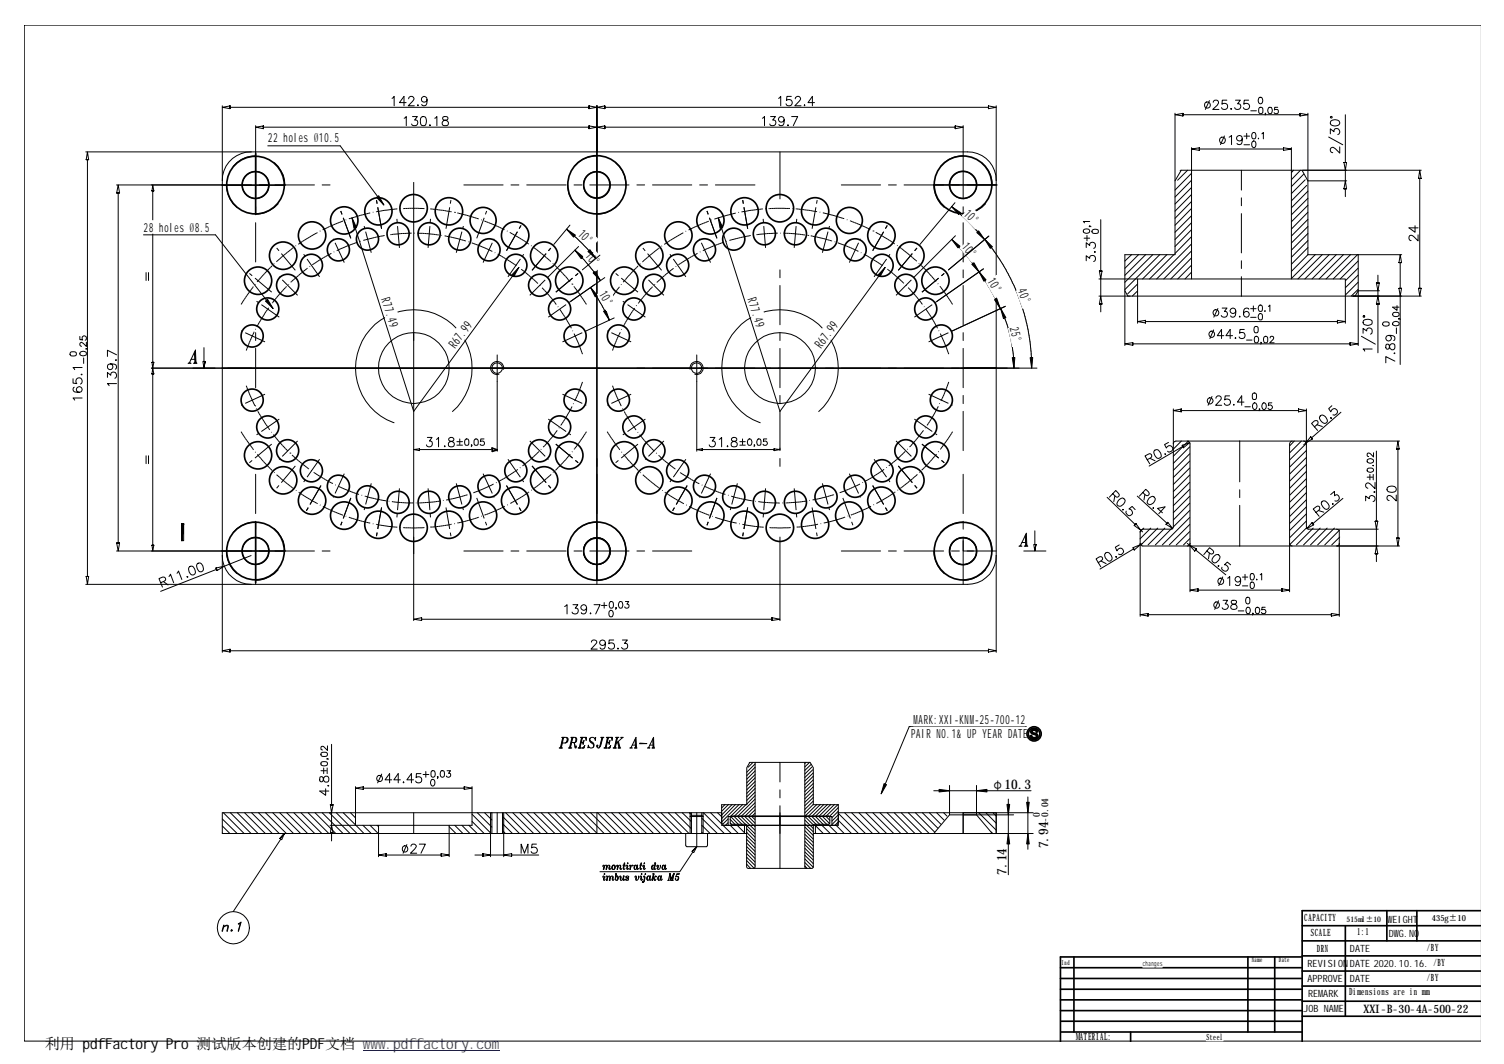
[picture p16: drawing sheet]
<svg xmlns="http://www.w3.org/2000/svg" width="420mm" height="297mm" viewBox="0 0 420 297" stroke-linecap="round" stroke-linejoin="round" font-family="sans-serif">
<defs><g id="words">
<text font-size="4.2" x="12.5" y="292.7">利用 pdfFactory Pro 测试版本创建的PDF文档 www.pdffactory.com</text>
<g font-size="3.7">
<text x="276.9" y="220.2">φ10.3</text>
<text x="292.8" y="236.8" transform="rotate(-90 292.8 236.8)">7.94</text>
<text x="281.2" y="244.2" transform="rotate(-90 281.2 244.2)">7.14</text>
</g>
<g font-size="3.5">
<text x="74.9" y="39.7">22 holes Ø10.5</text>
<text x="269.1" y="60" transform="rotate(45 269.1 60)">10°</text>
<text x="40.2" y="64.6">28</text>
<text x="44.5" y="64.6">holes Ø8.5</text>
<text x="161.3" y="65.5" transform="rotate(45 161.3 65.5)">10°</text>
<text x="163.4" y="71.4" transform="rotate(50 163.4 71.4)">10°</text>
<text x="268.6" y="68.9" transform="rotate(50 268.6 68.9)">10°</text>
<text x="106.5" y="83.6" transform="rotate(72 106.5 83.6)">R77.49</text>
<text x="167.3" y="82" transform="rotate(60 167.3 82)">10°</text>
<text x="208.8" y="83.6" transform="rotate(72 208.8 83.6)">R77.49</text>
<text x="275.8" y="78.4" transform="rotate(60 275.8 78.4)">10°</text>
<text x="284.4" y="81.1" transform="rotate(70 284.4 81.1)">40°</text>
<text x="282.2" y="91.6" transform="rotate(78 282.2 91.6)">25°</text>
<text x="127.1" y="97.6" transform="rotate(-54 127.1 97.6)">R67.99</text>
<text x="229.4" y="97.6" transform="rotate(-54 229.4 97.6)">R67.99</text>
<text x="255.2" y="202.2">MARK:XXI-KNM-25-700-12</text>
<text x="254.5" y="206.1">PAIR NO.1&amp; UP YEAR DATE</text>
</g>
<text font-size="3.3" x="380.9" y="282.8">XXI-B-30-4A-500-22</text>
<g font-size="2.8">
<text x="364.4" y="257.2">CAPACITY</text>
<text x="387.6" y="257.6">WEIGHT</text>
<text x="366.2" y="261.4">SCALE</text>
<text x="379.2" y="261.1">1:1</text>
<text x="388" y="261.5">DWG.NO</text>
<text x="365.3" y="269.9">REVISIONDATE</text>
<text x="367.9" y="265.7">DRN</text>
<text x="377.1" y="265.7">DATE</text>
<text x="383.8" y="270">2020.10.16.</text>
<text x="398.6" y="265.4">/BY</text>
<text x="400.5" y="269.8">/BY</text>
<text x="365.3" y="274.1">APPROVE</text>
<text x="377.1" y="274.1">DATE</text>
<text x="398.6" y="273.8">/BY</text>
<text x="365.4" y="278.4">REMARK</text>
<text x="376.9" y="277.9">Dimensions are in mm</text>
<text x="364.1" y="282.6">JOB NAME</text>
<text x="300.6" y="290.4">MATERIAL:</text>
</g>
<g font-size="2.6">
<text x="290.5" y="228" transform="rotate(-90 290.5 228)">0</text>
<text x="292.8" y="229.3" transform="rotate(-90 292.8 229.3)">-0.04</text>
</g>
<g font-size="2.4">
<text x="400" y="257.2">435g±10</text>
<text x="337" y="290.2">Steel</text>
</g>
<g font-size="2.2">
<text x="376.2" y="257.3">515m</text>
<text x="380.4" y="257.3">l±10</text>
</g>
<text font-size="2" x="319.2" y="269.7">changes</text>
<g font-size="1.9">
<text x="296.6" y="269.3">Ind</text>
<text x="349.7" y="268.6">Name</text>
<text x="357.3" y="268.6">Date</text>
</g>
</g></defs>
<g fill="none" stroke="#000" stroke-width=".28">
<path d="M413.7 7h-406.9v283.6h406.9M62.1 30l2.2-.4v.7v-.7v.7zM62.1 29.5v152.6M64.3 30h100.2M71.4 35.5l2.2-.3v.7v-.7v.7zM71.4 35.1v20.5M73.6 35.5h90.9M109.5 27.5l.6-.6v2.6M112.9 33l.6-.5v2.6M113.5 28.6h-1.9l1.3-1.7v2.6M114.2 27.6l.1-.4 .4-.3a.82 .82 0 0 1 1 .6l-.4 .8-1.3 1.2h1.7M115.2 32.5h1.4l-.8 1a.82 .82 0 0 1 .9 1 .82 .82 0 0 1-1.1 .6l-.4-.1-.2-.4"/>
<path d="M116.6 29.4h.3zM117.8 32.7a.84 .84 0 0 1 1.2 .3 2.29 2.29 0 0 1-.2 2 .98 .98 0 0 1-1.3-.4 2.35 2.35 0 0 1 .3-1.9zM119.3 27.8a.79 .79 0 0 1-1.1 .6 .79 .79 0 0 1-.3-1.2 .79 .79 0 0 1 1.3 .1 2.67 2.67 0 0 1-.2 2.1 .79 .79 0 0 1-1.2-.2M120 35h.3zM121.5 33l.5-.5v2.6M123.8 32.7a.52 .52 0 0 0 .2 .8 1.05 1.05 0 0 1 1.3 1.1l-.3 .4h-1.2a.79 .79 0 0 1-.3-.9 .79 .79 0 0 1 .7-.5l.6-.1a.51 .51 0 0 0 .2-.8zM164.5 35.2v.7v-.7l2.3 .3-2.3 .4zM164.5 29.6v.7v-.7l2.3 .4-2.3 .3zM166.8 35.5l2.2-.3v.7v-.7v.7zM166.8 30l2.2-.4v.7v-.7v.7zM166.8 29.5v26M169 35.5h97.9"/>
<path d="M169 30h107.1M213 33l.6-.5v2.6M215.3 32.5h1.3l-.7 1a.7 .7 0 0 1 .8 .8 .91 .91 0 0 1-.7 .8 .91 .91 0 0 1-.9-.5M217.5 27.5l.6-.6v2.6M219.1 33.4a.8 .8 0 0 1-1.1 .7 .8 .8 0 0 1-.4-1.2 .8 .8 0 0 1 1.3 0 2.27 2.27 0 0 1-.2 2.1 .82 .82 0 0 1-1.1-.3M220 35h.3zM221.1 26.9h-1.3l-.1 1.2a.91 .91 0 0 1 1.4-.1 .91 .91 0 0 1-.2 1.4 .91 .91 0 0 1-1.3-.4M221.1 32.5h1.7l-1.2 2.6M222.2 27.6v-.4l.5-.3h.5l.4 .6-.3 .8-1.3 1.2h1.8M224.7 29.3v.2zM227.5 28.6h-1.8l1.2-1.7v2.6M266.9 35.2v.7v-.7l2.2 .3-2.2 .4z"/>
<path d="M269.1 35.1v20.4M276.1 29.6v.7v-.7l2.2 .4-2.2 .3zM278.3 29.5v152.6M328.3 32l2.2-.3v.7v-.7v.7zM328.3 31.6v18.9M330.5 32h32.7M337.9 28.1l-1.2 2.5M338.9 28.6l.5-.6h.5l.4 .2a.86 .86 0 0 1-.2 1.2l-1.3 1.2h1.7M342.1 38l-1.1 2.4M342.7 28h-1.2l-.1 1.1a.89 .89 0 0 1 1.3 0 .89 .89 0 0 1-.2 1.3 .89 .89 0 0 1-1.3-.4M343.4 38.3l.6-.5v2.6M343.8 30.4h.3z"/>
<path d="M345.1 28h1.4l-.8 1a.86 .86 0 0 1 .9 1.2 .86 .86 0 0 1-1.5 .2l-.2-.4M347 38.6a.8 .8 0 0 1-1 .8 .8 .8 0 0 1-.4-1.3 .8 .8 0 0 1 1.3 .1 2.44 2.44 0 0 1-.2 2 .84 .84 0 0 1-1.1-.2M347.5 38h1.6M348.3 37.2v1.6M348.8 28h-1.2l-.1 1.1a.91 .91 0 0 1 1.4 0 .91 .91 0 0 1-.2 1.3 .91 .91 0 0 1-1.4-.4M349.4 30.9h1.6M350 37.1l.2-.1a.98 .98 0 0 1 .7 .8 .98 .98 0 0 1-.5 1l-.4-.1-.2-.2-.1-.8zM350 39.5l.2-.1a.97 .97 0 0 1 .7 .9 .97 .97 0 0 1-.7 .9 1.14 1.14 0 0 1-.2-1.7zM351.6 38.6v.2zM351.8 27.2a.92 .92 0 0 1 1 .7 .92 .92 0 0 1-.6 1.1h-.2a1.14 1.14 0 0 1-.2-1.8zM351.9 30h.7l.2 .3v1.1l-.2 .3h-.5l-.4-.3v-1.1zM352.5 37.4l.4-.4v1.8"/>
<path d="M353.6 31.7h-.2h.2l-.2 .4M354.5 30h.4a.94 .94 0 0 1 .5 .9 .94 .94 0 0 1-.7 .8l-.4-.3a1.35 1.35 0 0 1 .2-1.4zM357 30h-.9l-.1 .7a.63 .63 0 0 1 1 0 .63 .63 0 0 1-.1 1 .63 .63 0 0 1-1-.3M363.2 31.7v.7v-.7l2.2 .3-2.2 .4zM365.4 31.6v18.9h10.8M371.2 38.3l3.9 2.1M371.6 37.4v-1.4l1.1 .8a.85 .85 0 0 1 .7-.9 .85 .85 0 0 1 1 .7 .85 .85 0 0 1-.7 1M371.8 33.8a1.66 1.66 0 0 1 2.5 .4v.2a1.55 1.55 0 0 1-2.7 0zM371.8 32.5h.3v.4h-.3zM375.8 32v13.4M24 42.4h246.3a7.9 7.9 0 0 1 8 8M24.4 42.4l.4 2.2h-.7h.7h-.7z"/>
<path d="M24.4 44.6v116.3M32.6 51.6h37.7M33 51.6l.4 2.2h-.8h.8h-.8zM33 53.8v97.8M42.7 51.6l.3 1.7h-.5h.5h-.5zM42.7 53.3v47.9M63.3 51.6a8.1 8.1 0 0 0 2.9 6.3M70.1 42.4a7.9 7.9 0 0 0-8 8M71.4 43.5a7.9 7.9 0 0 0-6.2 2.9M71.4 57.7v2.2M72.5 51.6h2.2M72.5 51.7h2.2"/>
<path d="M74.8 40.7h20.2l12.2 16.5M76.7 45.4a8.8 8.8 0 0 1 2.9 6.2M76.8 51.6h11M77.7 56.9a9 9 0 0 1-6.3 2.9M79.6 51.6h.1M90 51.6h2.2M129.6 51.6h10.9M142.7 51.6h2.2M147.2 51.6h11M158.6 51.6a7.9 7.9 0 0 0 2.9 6.3M160.4 51.6h2.2M164.8 51.6h10.9"/>
<path d="M166.8 43.5a7.9 7.9 0 0 0-6.3 2.9M172 45.4a8 8 0 0 1 2.9 6.2M173 56.9a9 9 0 0 1-6.2 2.9M174.9 51.6h.1M177.9 51.6h2.2M182.3 51.6h11M195.5 51.6h2.2M199.9 51.6h11M217.9 42.4v13.1M235 51.6h11M248.2 51.6h2.2M252.6 51.6h11"/>
<path d="M260.9 51.6a8.3 8.3 0 0 0 2.9 6.3M265.8 51.6h2.2M265.9 57.7l4.5 4.1 4.6 5.1M266.8 56.6l-9.8 11.6M269.1 43.5a8.1 8.1 0 0 0-6.3 2.9M269.1 57.7v2.2M270.2 51.6h8.1M274.3 45.4a8 8 0 0 1 2.9 6.2M275.3 56.9a9 9 0 0 1-6.2 2.9M277.2 51.6h.1M329.8 47.5l-.1 .2M331.8 47.5l-2.8 2.8"/>
<path d="M332.9 41.6l2.2-.3v.7v-.7v.7zM332.9 41.2v36.7M332.9 48.4l-4.6 4.7M332.9 50.3l-4.6 4.7M332.9 52.4l-4.6 4.6M332.9 54.3l-4.6 4.7M332.9 56.2l-4.6 4.7M332.9 58.2l-4.6 4.7M335.1 41.6h23.5M346.8 53.1v-5.6h-16.8l-1.7 3v20.6h-14.1v10.1l.9 1.5M346.8 47.5h16.9l1.7 3v20.6M346.8 55.2v2.2"/>
<path d="M346.8 59.6v11M347.5 40.4h1.6M358.6 41.3v.7v-.7l2.2 .3-2.2 .4zM360.8 41.2v36.7M361.4 47.5l-.6 .7M363.3 47.5l-2.5 2.7M363.7 47.5h33.3M364.2 48.6l-3.4 3.5M364.6 50.2l-3.8 3.8M365 51.8l-4.2 4.3M365.4 53.4l-4.6 4.6M365.4 55.4l-4.6 4.6"/>
<path d="M365.4 57.3l-4.6 4.6M365.4 59.3l-4.6 4.7M374.3 41v1.7l-1.3-1.2a.82 .82 0 0 0-1.1-.2l-.3 .3v.5l.3 .4 .4 .1M375.5 45.4h.7h-.7h.7l-.4 2.1zM375.8 50.5l.4 2.2h-.7h.7h-.7zM375.8 47.5v3M375.8 52.7v2.2M396.6 47.5l.4 2.3h-.7h.7h-.7zM396.6 49.8v30.7M40.1 65.6h20.1l16.1 20.5M40.8 76.1v2.2M41.5 76.1v2.2"/>
<path d="M71.4 62.2v10.9M98.3 60.8l17.3 54 29.3-40.1M158.3 64l4 3.6 4.2 4.6M159.2 62.9l-4.5 5.3M160.6 69.8l4.2 4.7 2.9 3.8M161.6 68.8l-8.4 8.4M167.6 71.2l-4.9 4.1M169 77.5l-9.5 6.6M200.7 60.8l17.2 54M217.9 75.3v2.2M217.9 79.7v11M247.3 74.7l-29.4 40.1"/>
<path d="M265.9 66.9l3.5 3.7 4.6 5.9 2.7 4.4 2.7 5.2M266.9 65.8l-11.4 11.4M269.1 62.2v10.9M269.1 75.3v2.2M269.1 79.7v11M274.7 75l-12.9 9.1M275.1 66.8l3.1 4 2.9 4.5 2 4.1 1.8 4.2 1.2 4 1.2 4.8 .8 6.2 .1 4.2M276.3 65.9l-11.3 9.4M302.7 64.2l1-.3 .4 .1 .3 .4a.91 .91 0 0 1-.9 .7 .91 .91 0 0 1-.9-.7zM302.9 66.5h1.5M303.4 72.8v-1.4l1 .7a.86 .86 0 0 1 1.4-.6 .86 .86 0 0 1-.3 1.5M303.4 69.1v-1.3l1 .7a.85 .85 0 0 1 .8-.8 .85 .85 0 0 1 .9 .6 .85 .85 0 0 1-.6 1"/>
<path d="M303.7 65.7v1.6M304.3 63.1v.2v-.2l.5 .2M304.4 61.8h-1.8l.4 .4M305.1 64.2l.7-.2 1 .2v.8l-.7 .2a.74 .74 0 0 1-1-.7zM305.9 70.2v.3zM307 77.9h10.8M307.1 75.7h.7h-.7h.7l-.3 2.2zM307.5 61.3v14.4M307.5 77.9v4.8M316.1 71.1l-1.9 1.8M317.8 79.3l-2.8 2.7M318.1 71.1l-3.9 3.8"/>
<path d="M320.1 71.1l-5.9 5.8M322.1 71.1l-7.9 7.7M324 71.1l-9.8 9.7M326 71.1l-6.8 6.8M328 71.1l-6.9 6.8M332.9 60.2l-4.6 4.6M332.9 62.2l-4.6 4.7M332.9 64.1l-4.6 4.7M332.9 66.1l-4.6 4.7M332.9 68.1l-9.8 9.8M332.9 70l-7.8 7.9M332.9 72l-5.8 5.9"/>
<path d="M332.9 74l-3.9 3.9M332.9 76l-1.9 1.9M346.8 72.8v2.2M346.8 77.2v5.5M365.4 71.1h26.2M365.4 61.2l-4.6 4.7M365.4 63.2l-4.6 4.6M365.4 65.2l-4.6 4.6M365.4 67.2l-4.6 4.6M365.4 69.1l-4.6 4.7M365.4 71.1l-4.6 4.7M367.5 71.1l-6.7 6.7"/>
<path d="M369.4 71.1l-6.8 6.8M371.3 71.1l-6.8 6.8M373.3 71.1l-6.8 6.8M375.3 71.1l-6.8 6.8M377.3 71.1l-6.8 6.8M379.3 71.1l-6.9 6.8M379.4 72.9l-5 5M379.4 74.9l-3.5 3.4M379.4 76.8l-3.5 3.5M379.4 78.8l-3.5 3.5M379.4 71.1v10.1l-.9 1.5M384.5 79h.8h-.8h.8l-.4 2.2z"/>
<path d="M384.9 76.8v2.2M391.2 71.1l.3 2.2h-.7h.7h-.7zM391.2 73.3v7.2M395.3 63v1.8l-1.7-1.2h2.6M396.2 65.6v1.7l-1.7-1.5h-.7l-.2 .9 .2 .3 .4 .2M19.9 98.2h1.1l.3 .3v.4a.99 .99 0 0 1-.9 .5 .99 .99 0 0 1-.8-.7zM22.3 93.9v.9l.8 .1a.64 .64 0 0 1 0-1 .64 .64 0 0 1 1 .1 .64 .64 0 0 1-.3 1M22.4 98.4a.94 .94 0 0 1 1.1-.4 .94 .94 0 0 1 .6 1.1l-.7 .2a.83 .83 0 0 1-1.1-.7zM23.4 99.9v1.6M24.1 97.3l-.1 .1 .3-.1 .2 .2M24.1 95.5v1.2l-.9-.9-.4-.2-.3 .1-.2 .6 .5 .4M32.6 99l-2.6-1.2v1.7"/>
<path d="M54.3 98.5l.2 2.9M54.5 98.1l.1 3.1M57 97.1v3.8M71.4 92.9v2.2M71.4 97.3v10.9M115.6 92.9v2.2M138.9 99.1v26.9M165 80.2l3 4.8 2.2 4.4M171.6 88.8l-7.8 3.6M194.6 99.1v26.9M217.9 92.9v2.2M217.9 97.3v10.9"/>
<path d="M269.1 92.9v2.2M269.1 97.3v10.9M279.5 86.1l1.6 3.8 1.2 4.3 .7 4.5 .3 4.1M280.9 85.5l-14.8 6.9M307 82.7h90M307.5 82.7l.3 2.2h-.7h.7h-.7zM307.5 84.9v2.2M314.2 96l2.2-.3v.7v-.7v.7zM314.2 81.2v15.3M316.4 96h60.8M317.8 81.3l-1.5 1.4M317.8 90.2v-12.3h58v12.3"/>
<path d="M317.8 89.8l2.2-.4v.8v-.8v.8zM320 89.8h53.6M339 92.1l-1 2.4M340.2 86.1l-1.1 2.4M341.4 86h1.4l-.7 .9a.87 .87 0 0 1 .6 1.4 .87 .87 0 0 1-1.5-.2M341.9 93.7h-1.8l1.1-1.7v2.5M344.3 93.7h-1.8l1.2-1.7v2.5M345 94.4h.3zM345.2 86.8a.8 .8 0 0 1-1.1 .7 .8 .8 0 0 1-.3-1.2 .8 .8 0 0 1 1.3 0 1.81 1.81 0 0 1-.6 2.2l-.6-.1-.1-.2M346.2 88.4h.3zM347.6 92h-1.2l-.1 1a.89 .89 0 0 1 1.3 0 .89 .89 0 0 1-.2 1.4 .89 .89 0 0 1-1.2-.3M348.2 94.9h1.6"/>
<path d="M348.9 86.3a.76 .76 0 0 0-.7-.3 .76 .76 0 0 0-.7 .5 1.46 1.46 0 0 0 .7 2 .8 .8 0 0 0 .8-.7 .8 .8 0 0 0-.8-.9 .8 .8 0 0 0-.8 .8M349.4 86.2h1.5M349.4 88.6h1.5M350.1 85.4v1.5M350.6 91.2l.4-.1 .5 .3-.2 1.5h-.7l-.2-.3-.1-.7zM350.6 94a.57 .57 0 0 1 .9 .2 .89 .89 0 0 1 .1 1.1 .89 .89 0 0 1-1 .4l-.2-.8zM351.8 85.2h.4a1.07 1.07 0 0 1 0 1.7h-.2a1.07 1.07 0 0 1-.2-1.7zM351.8 87.7a.53 .53 0 0 1 .8 .2l-.1 1.4a.89 .89 0 0 1-1.1-.6 .89 .89 0 0 1 .4-1zM352.4 95.7l-.1-.2 .1 .3-.2 .3M353.2 94a.57 .57 0 0 1 .9 .2l.1 .4a.78 .78 0 0 1-.5 1.1h-.2a1.1 1.1 0 0 1-.3-1.7zM353.4 86.8l-.1 .1zM354.3 85.5l.5-.3v1.7"/>
<path d="M354.8 94.3l.3-.4h.4l.3 .3v.4l-1.1 1.1h1.2M373.6 89.4v.8v-.8l2.2 .4-2.2 .4zM377.2 95.7v.7v-.7l2.2 .3-2.2 .4zM379.4 80.8l-1.9 1.9M379.4 81.2h6M379.4 81.2v15.3M380.3 93.9l3.9 2.2M380.8 93v-1.3l1 .7a.79 .79 0 0 1 .9-.9 .79 .79 0 0 1 .6 1.1l-.1 .4-.3 .3M380.9 88.2h.3v.3h-.3zM380.9 89.5a2.14 2.14 0 0 1 2.3 0 .86 .86 0 0 1-.3 1.2 1.29 1.29 0 0 1-2.1-.8zM383.3 97.4h-2.5l.5 .6M384.9 82.7l.4 2.2h-.8h.8h-.8z"/>
<path d="M384.9 81.2v1.5M384.9 84.9v13.6M386.4 90.1l.2-.2h1.1l.3 .2 .1 .4a1 1 0 0 1-1 .5 1 1 0 0 1-.9-.6zM387.3 96.2a.95 .95 0 0 0 .2 1.3l.5-.1 .1-.3a.97 .97 0 0 1 .4-1 .97 .97 0 0 1 1.1 .1l.1 .3a.83 .83 0 0 1-.5 1.1 1.26 1.26 0 0 1-1.2-1.4zM388 93.6a.79 .79 0 0 1 .6 1.1 .79 .79 0 0 1-1.2 .3 .79 .79 0 0 1 .1-1.2 2.34 2.34 0 0 1 2.1 .2 .78 .78 0 0 1-.3 1.1M389.2 90a.89 .89 0 0 1 1.1-.3 .89 .89 0 0 1 .5 1l-.7 .3-.9-.3zM389.2 87.4l.6-.2a.78 .78 0 0 1 1.1 .5 .93 .93 0 0 1-.9 .7 .93 .93 0 0 1-1-.7zM389.6 98.5v.2zM390.1 91.6v1.5M390.3 85.3v1.3l-1.3-.8h1.9M390.8 89v.1v-.1l.4 .1M390.8 80.5h.7h-.7h.7l-.3 2.2z"/>
<path d="M391.2 82.7v19.1M396.3 80.5h.7h-.7h.7l-.4 2.2zM20.4 105.7v1.3l1.1 .1a.92 .92 0 0 1 0-1.4 .92 .92 0 0 1 1.3 .2 .92 .92 0 0 1-.3 1.3M20.7 108.1a.73 .73 0 0 0-.3 .7 .73 .73 0 0 0 .5 .6 2.02 2.02 0 0 0 1.9-.2 .79 .79 0 0 0-.3-1.2 .79 .79 0 0 0-1.1 .5 .79 .79 0 0 0 .7 1M22.7 104.5h.2zM22.9 102.6h-2.5l.5 .6M22.9 111.1h-2.5l.5 .6M30 105.4v-1.4l.9 .8a.87 .87 0 0 1 1.4-.7 .87 .87 0 0 1-.2 1.5M30.8 101.6a.78 .78 0 0 1 .8 .7 .78 .78 0 0 1-.8 .8 .78 .78 0 0 1-.8-.6l.1-.6a1.93 1.93 0 0 1 2.3 0 .8 .8 0 0 1-.2 1.2M32.4 100.4v.2zM32.6 107.1h-2.6l.5 .6M42.3 102.8h28"/>
<path d="M42.5 101.2h.5h-.5h.5l-.3 1.6zM42.7 102.8l.3 1.6h-.5h.5h-.5zM42.7 104.4v47.8M52.5 101.4h.9M52.7 101.4l.3-.2 .3 .2M53 101.2l1.6-3.5 .1 3.7M53.4 100.3h1.1M54.1 101.4h.9M54.5 101.2l-.3 .2M54.5 101l-.2 .4M54.7 101l.2 .4M56.7 100.9h.6l-.3 1.9 .3-1.9-.3 1.9z"/>
<path d="M140.7 103.1a1.82 1.82 0 0 0-1.7-2.2 1.82 1.82 0 0 0-1.9 2 1.82 1.82 0 0 0 2.3 1.6M177.9 102.8h2.2M182.3 102.8h11M192.8 103.1a1.82 1.82 0 0 1 1.6-2.2 1.82 1.82 0 0 1 2 2 1.82 1.82 0 0 1-2.3 1.6M195.5 102.8h2.2M199.9 102.8h11M213.1 102.8h2.2M217.5 102.8h10.9M217.9 110.4v2.3M217.9 114.8v11M230.6 102.8h2.2M235 102.8h11"/>
<path d="M248.2 102.8h2.2M252.6 102.8h11M265.8 102.8h2.2M268.4 102.8h21.3M269.1 110.4v2.3M269.1 114.8v11M327.8 114.2v32.9l-.3 .6h-.3h-8l-.6 .4-.1 24M327.8 114.6l2.2-.4v.8v-.8v.8zM330 114.6h32.8M338.6 110.7l-1.1 2.4M339.7 111.2v-.1a.8 .8 0 0 1 1.3-.4l.1 .1a.81 .81 0 0 1-.3 1.1l-1.2 1.2h1.7M343.5 110.5h-1.2l-.2 1.2a.91 .91 0 0 1 1.4-.1 .91 .91 0 0 1-.2 1.4 .91 .91 0 0 1-1.3-.4"/>
<path d="M344.6 113h.2zM347.5 112.3h-1.8l1.2-1.8v2.6M347.8 113.6h1.5M350.1 109.8a.65 .65 0 0 1 .9 .3v.4a.78 .78 0 0 1-.4 1h-.2a.94 .94 0 0 1-.5-1.4zM350.2 112.6a.89 .89 0 0 1 1 .7 .89 .89 0 0 1-.6 1 .99 .99 0 0 1-.8-.7 .99 .99 0 0 1 .4-1zM351.9 114.2h-.2h.2l-.2 .5M352.8 112.6a.88 .88 0 0 1 1 .5 .88 .88 0 0 1-.4 1.1 .89 .89 0 0 1-.9-.5 .89 .89 0 0 1 .3-1.1zM355.3 112.5h-.9l-.1 .8a.65 .65 0 0 1 1-.1 .65 .65 0 0 1-.1 1 .65 .65 0 0 1-1-.3M362.8 114.2v.8v-.8l2.2 .4-2.2 .4zM365 114.2v9.7M367.2 119.2l.8-.7 .2-.6-.2-.4h-.8l-.8 .7 1.7 2M367.9 118.6l1.5 .5"/>
<path d="M368.8 116.1l.2-.1a1.49 1.49 0 0 1 1.7 1.9l-.2 .2a1.48 1.48 0 0 1-1.7-2zM371.8 116.6l.1 .2zM372.1 113.3l-.9 .8 .6 .9a.93 .93 0 0 1 1-1 .93 .93 0 0 1 .8 1.2 .93 .93 0 0 1-1.2 .6M374.6 115.1l-8.2 7.1M389.7 100.8l-2.6-1.2v1.7M40.8 127.2v2.2M41.5 127.2v2.2M71.4 132.4v11M115.6 125.5l1.6-.2v.5v-.5v.5zM117.2 125.5h20.1M119.4 122.1h1.3l-.7 1a.84 .84 0 0 1 .6 1.4 .84 .84 0 0 1-1.5-.3M121.9 122.7l.6-.6v2.6"/>
<path d="M124.1 124.6h.3zM125.5 122.3v.7l.7 .3a.75 .75 0 0 1 .7 .6 .75 .75 0 0 1-.6 .8l-1-.2a.95 .95 0 0 1 .2-1.1 .95 .95 0 0 1 .9-.3 .48 .48 0 0 0 .3-.8l-.4-.2zM127.6 123.3h1.6M127.6 124.3h1.6M128.4 122.5v1.6M130 122.6a.59 .59 0 0 1 .9 .3v1.1l-.1 .3h-.8l-.2-.7zM131.8 124.3l-.1-.2 .1 .3-.1 .3M132.7 122.6a.62 .62 0 0 1 .9 .3v1.1l-.3 .3h-.6l-.3-.7zM135.2 122.5h-.9l-.1 .8a.65 .65 0 0 1 1-.1 .65 .65 0 0 1-.1 1 .65 .65 0 0 1-.9-.2M166.8 128v2.2M166.8 132.4v11M194.6 125.5l1.6-.2v.5v-.5v.5z"/>
<path d="M196.2 125.5h20.1M198.4 122.1h1.3l-.7 1a.85 .85 0 0 1 .8 .8 .85 .85 0 0 1-.7 .9 .85 .85 0 0 1-1-.6M200.9 122.7l.7-.6v2.6M203.1 124.6h.3zM204.5 122.3v.7l.7 .3a.74 .74 0 0 1 .8 .6 .74 .74 0 0 1-.7 .8l-1-.2a.95 .95 0 0 1 .1-1.1 .95 .95 0 0 1 1-.3l.3-.1 .1-.5a.85 .85 0 0 0-1.3-.2zM206.7 123.3h1.5M206.7 124.3h1.5M207.4 122.5v1.6M209.1 122.6a.87 .87 0 0 1 1 .7 .87 .87 0 0 1-.6 1h-.4l-.2-.3a1.27 1.27 0 0 1 .2-1.4zM210.8 124.3l-.1-.2 .1 .3-.1 .3M211.7 122.6a.59 .59 0 0 1 .9 .3l-.2 1.4a.92 .92 0 0 1-1-.6 .92 .92 0 0 1 .3-1.1zM214.2 122.5h-.9v.8a.65 .65 0 0 1 .9 .1 .65 .65 0 0 1-.1 .9 .65 .65 0 0 1-1-.3"/>
<path d="M216.3 125.3v.5v-.5l1.6 .2-1.6 .3zM217.9 128v2.2M269.1 132.4v11M309.3 138.8l7.8 7.6M310.9 137.8l1.1 1 .4-.1 .3-.5-1-1.3-1.8 1.9M311.4 138.4l-.3 1.6M312.4 139.7a1.11 1.11 0 0 1 1.8-.3 1.46 1.46 0 0 1-1.8 1.8l-.4-.5zM317.7 138.5l8.3 7.6M319.2 137.5l1.2 .9 .4-.2 .3-.4-.3-.5-.7-.7-1.8 1.9M319.8 138.1l-.2 1.5M320.5 128.3l1.2-.8v-.4l-.3-.4-1.5 .6 1.3 2.2M321.1 139l.5-.3a.83 .83 0 0 1 1.1 .5 1.56 1.56 0 0 1-1.9 1.5l-.1-.1a1.27 1.27 0 0 1 .4-1.6z"/>
<path d="M321.3 128l1.4 .6M322.6 125.7l.2-.1a1.12 1.12 0 0 1 1.4 .9l.2 .6a.84 .84 0 0 1-1.3 .7 1.77 1.77 0 0 1-.5-2.1zM325.5 126.7l.1 .2zM326.4 123.5l-1.1 .6 .5 1a.89 .89 0 0 1 1.2-.7 .89 .89 0 0 1 .5 1.3 .89 .89 0 0 1-1.3 .3M330 123.1l-2.2 2.3M330.3 124.3l.3 .7-.3-.7 2.1-.7-1.8 1.4zM330.5 124.6l-9.5 5.5M331.7 123.1l.4 .2 .3 .6v41.3M332 123.1l-4.2 4.3M332.4 124.7l-4.6 4.7M332.4 126.7l-4.6 4.6M332.4 128.7l-4.6 4.6"/>
<path d="M332.4 130.7l-4.6 4.5M332.4 132.6l-4.6 4.6M332.4 134.6l-4.6 4.6M332.4 136.6l-4.6 4.6M332.4 138.5l-4.6 4.6M346.3 123.1v11.4M346.3 136.7v2.2M361 123.1l-.4 .2-.3 .6v27.8M361.6 123.1l-1.3 1.3M363.6 123.1l-3.3 3.3M364.2 123.1l.4 .2 .4 .6v23.5l.5 .3 8.3 .2 .3 .2v.4v3.2M364.7 123.7l-.5 .5"/>
<path d="M364.9 123.8l-4.6 4.5M365 125.8l-4.7 4.5M365 127.7l-4.7 4.6M365 129.7l-4.7 4.6M365 131.6l-4.7 4.7M365 133.6l-4.7 4.6M365 135.6l-4.7 4.6M365 137.5l-4.7 4.7M365 139.5l-4.7 4.6M366.1 121.9l.5 .6-.5-.6 .5 .6-1.9 1.2zM369.5 139.9a1.54 1.54 0 0 1 1.6 2l-.5 .3a1.83 1.83 0 0 1-1.3-2.1zM371.7 138.1l1.1-.9v1.2a.85 .85 0 0 1 1.4 .5 .85 .85 0 0 1-1.1 1l-.2-.1"/>
<path d="M375.2 139.1l-8.5 7.1M381.5 139.8v-1.3l1 .7a.82 .82 0 0 1 1.3-.6 .82 .82 0 0 1-.2 1.4M381.9 133.2h1.6M382 128.3a.91 .91 0 0 1 1.1-.3 .91 .91 0 0 1 .5 1 .91 .91 0 0 1-1.1 .3 .91 .91 0 0 1-.5-1zM382 130.9l.7-.2a.75 .75 0 0 1 1 .6 .94 .94 0 0 1-.9 .6 .94 .94 0 0 1-.9-.8zM382.7 132.4v1.6M383.5 129.9h.2zM383.6 132.4v1.6M383.7 126.4v1.2l-1.3-1.1h-.3l-.2 .3 .1 .5 .4 .2M383.8 137.4h.3zM384.1 134.7v1.7l-1.2-1.2a.76 .76 0 0 0-.8-.4 .76 .76 0 0 0-.6 .5 .82 .82 0 0 0 .6 1M384.5 125.9v19.6"/>
<path d="M387.6 136.1a1.56 1.56 0 0 1 2.5 .4v.2a1.5 1.5 0 0 1-2.6 0zM390.1 138.2v1.7l-1.6-1.5h-.8a.8 .8 0 0 0-.1 1.1l.5 .2M390.5 123.1l.4 2.2h-.7h.7h-.7zM390.5 125.3v24.9M391 123.1h-62.5l-.7 .5v.3M32.6 153.8h37.7M32.6 151.6h.8h-.8h.8l-.4 2.2zM42.5 152.2h.5h-.5h.5l-.3 1.6zM50.8 146.2v4.7v-4.7h.5l-.5 4.7zM51.3 146.2l-.5 4.7 .5-4.7v4.7h-.5zM52.8 158.4a.79 .79 0 0 1 1.2-.1 1.66 1.66 0 0 1 .2 2.1l-.6 .1a1.77 1.77 0 0 1-.8-2.1zM55 157.5a.8 .8 0 0 1 1.3-.1 1.66 1.66 0 0 1 .1 2.1l-.1 .1a1.6 1.6 0 0 1-1.3-2.1z"/>
<path d="M60.4 158.6l.2 .7-.2-.7 2.3-.5-2.1 1.2zM60.5 158.9l-15.6 6.2M62.1 155.1a8 8 0 0 0 8 8M63.3 153.8a8.2 8.2 0 0 0 2.9 6.3M70.1 155.1l-7.4 3M71.4 145.7a8.1 8.1 0 0 0-6.2 2.9M71.4 145.5v2.2M71.4 149.9v13.2M72.5 153.8h2.2M76.7 147.6a8.8 8.8 0 0 1 2.9 6.2M76.8 153.8h11M77.7 159.1a8.6 8.6 0 0 1-6.3 2.9"/>
<path d="M90 153.8h2.2M115.6 149.9v23.4M129.6 153.8h10.9M142.7 153.8h2.2M147.2 153.8h11M158.6 153.8a8.1 8.1 0 0 0 2.9 6.3M160.4 153.8h2.2M164.8 153.8h10.9M166.8 145.7a8.1 8.1 0 0 0-6.3 2.9M166.8 145.5v2.2M166.8 149.9v13.2M172 147.6a8 8 0 0 1 2.9 6.2"/>
<path d="M173 159.1a8.6 8.6 0 0 1-6.2 2.9M174.9 153.9a7.9 7.9 0 0 1-2.9 6.2M177.9 153.8h2.2M182.3 153.8h11M217.9 149.9v23.4M235 153.8h11M248.2 153.8h2.2M252.6 153.8h11M260.9 153.8a8.5 8.5 0 0 0 2.9 6.3M265.8 153.8h2.2M269.1 150.9v2.9h2.8M269.1 145.7a8.2 8.2 0 0 0-6.3 2.9"/>
<path d="M269.1 145.5v2.2M269.1 149.9v13.2M270.2 153.8h8.1M274.3 147.6a8 8 0 0 1 2.9 6.2M275.3 159.1a8.6 8.6 0 0 1-6.2 2.9M278.3 155.1a7.9 7.9 0 0 1-8 8h-246.3M284.6 152.5h.9M284.8 152.5l.3-.2 .2 .2M285.1 152.3l1.6-3.4 .2 3.6M285.5 151.5h1.1M286 153.8h6.2M286.1 152.5h1"/>
<path d="M286.4 149.5l.2 3M286.6 149.2l.1 3.1M286.6 152.3l-.3 .2M286.6 152.1l-.2 .4M286.9 152.1l.1 .4M288.8 152h.6l-.3 1.8 .3-1.8-.3 1.8zM289.1 148.2v3.8M306.8 157.1l1.2-.9v-.4l-.3-.4-.6 .1-.9 .5 1.3 2.2M307.6 156.6l1.4 .7M308.9 154.4l.2-.2a1.5 1.5 0 0 1 1.3 2.2l-.2 .2a1.75 1.75 0 0 1-1.6-1.9zM311.7 155.4h.3l-.1 .2zM312.7 152.1l-1.1 .7 .4 1a.9 .9 0 0 1 1.2-.8 .9 .9 0 0 1 .6 1.3 .9 .9 0 0 1-1.3 .4"/>
<path d="M313.6 142.2l.2 .2zM316.5 152.9l.4 .6-.4-.6 2.1-.9-1.7 1.5zM316.7 153.2l-9.4 5.7M317.1 142.3l-.8-.9-.9 .7a.92 .92 0 0 1 1 1 .92 .92 0 0 1-1.1 .8 .92 .92 0 0 1-.7-1.2M317.3 146.2l-.4 .5 .4-.5 1.3 1.8-1.7-1.3zM318.5 151.7l.4 .6 .3 .1h54.2l.4-.1 .3-.6M318.6 148l.6 .5M319.2 151.7l-.6 .3M319.5 147.4l-1 1.1M321.5 147.4l-3 3M322.1 141.8l.1 .1zM323.4 147.4l-4.6 4.6"/>
<path d="M324.7 143.2l-1.3-1.3 2.1-.4-1.8 1.9M325.4 147.4l-4.7 4.7M326.2 145.8l-.4 .6 .4-.6 1.4 1.8-1.8-1.2zM327.4 147.4l-4.7 4.7M331.7 151.7l.6 .5M332.3 152.2l1.9 1-.4 .6 .4-.6-.4 .6zM332.4 140.5l-4.6 4.6M332.4 142.5l-4.6 4.6M332.4 144.5l-7.7 7.6M332.4 146.4l-5.8 5.7M332.4 148.4l-3.8 3.7M332.4 150.4l-1.8 1.7"/>
<path d="M332.4 151.7l-.3 .6-.4 .1M334 153.5l8.4 7M337.1 153.8l.9 .7 .6 .2a.53 .53 0 0 0 .4-.8l-1.1-1-1.6 1.9M337.9 154.4l-.3 1.6M339.2 155.3l.4-.4a.79 .79 0 0 1 .9 .1 .79 .79 0 0 1 .3 .8 2.35 2.35 0 0 1-1.5 1.4 .86 .86 0 0 1-.7-1.1zM340.3 157.9l.2 .2zM343.8 157.7l-.9-.8-.8 .8a.91 .91 0 0 1 1.1 .8 .91 .91 0 0 1-1 1 .91 .91 0 0 1-.8-1.1M346.3 141.1v11.3M360.3 151.7l.3 .6 .4 .1M360.3 151.7v13.5M365 141.5l-4.7 4.6M365 143.5l-4.7 4.5"/>
<path d="M365 145.4l-4.7 4.7M365 147.3l-4.7 4.7M366.5 145.9l.5 .6-.5-.6 .5 .6-2 1.1zM366.9 147.4l-4.7 4.7M367.6 143.1l1.1-1-.2-.7-.5-.1-1.1 .8 1.6 2M368.3 142.5l1.5 .5M368.8 147.4l-4.6 4.7M370.8 147.4l-4.7 4.7M372.3 140.6l.1 .2h-.2zM372.8 147.4l-4.7 4.7M373.5 152.4h17.5M373.5 147.7h11.5"/>
<path d="M374.1 151.7v20.4M374.2 148l-4.1 4.1M374.3 149.9l-2.3 2.2M384.2 145.5h.7h-.7h.7l-.4 2.2zM384.5 152.4l.4 2.2h-.7h.7h-.7zM384.5 147.7v4.7M384.5 154.6v2.2M390.2 150.2h.7h-.7h.7l-.4 2.2zM24.1 160.9h.7h-.7h.7l-.4 2.2zM44.9 162.7l1.3-.7v-.6l-.8-.3-1 .4 1 2.4M45.7 162.4l1.2 .9M47.2 160.9l.4-.6 .9 2.4"/>
<path d="M49.4 160l.5-.6 .9 2.4M52.3 160.9l.2 .1-.1 .2zM115.6 172.9l2.2-.4v.7v-.7v.7zM117.8 172.9h97.9M157.7 169.3l.7-.5v2.6M160.1 168.8h1.3l-.7 1a.69 .69 0 0 1 .8 .8 .91 .91 0 0 1-.7 .8 .91 .91 0 0 1-1-.5M163.9 169.7a.8 .8 0 0 1-1.1 .7 .8 .8 0 0 1-.4-1.3 .8 .8 0 0 1 1.3 .1 1.81 1.81 0 0 1-.5 2.2l-.7-.1-.1-.3M164.8 171.3h.3zM165.2 179.3l.5-.6a.81 .81 0 0 1 1 .4l-.1 .5-1.5 1.6h1.7M165.9 168.8h1.7l-1.2 2.6M168 169h1.5M168.8 168.2v1.6"/>
<path d="M169.1 179.5a.78 .78 0 0 1-.7 .7 .78 .78 0 0 1-.8-.7 .78 .78 0 0 1 .6-.8 1.34 1.34 0 0 1 1 1.2 1.34 1.34 0 0 1-.8 1.3l-.6-.1-.2-.3M170.2 170.7a.55 .55 0 0 1 .5-.3 .55 .55 0 0 1 .5 .3 .88 .88 0 0 1 .1 1 .88 .88 0 0 1-.9 .5l-.3-.8zM170.4 168a.56 .56 0 0 1 .9 .3l.1 .5a.74 .74 0 0 1-.7 1l-.3-.1-.2-.7zM171.4 178.7h-1.2l-.1 1a.9 .9 0 0 1 1.4 0 .9 .9 0 0 1-.2 1.4 .9 .9 0 0 1-1.3-.4M172.2 169.7h-.2h.2l-.2 .4M173.1 168h.7l.2 .8-.1 .6a.52 .52 0 0 1-.8 .3 1.27 1.27 0 0 1 0-1.7zM173.9 178.7h1.4l-.8 .9a.87 .87 0 0 1 .8 .8 .87 .87 0 0 1-.6 .9 .87 .87 0 0 1-1-.6M174.7 167.9h.9l-.5 .7a.6 .6 0 0 1 .6 .6 .6 .6 0 0 1-.5 .6 .6 .6 0 0 1-.7-.4M215.7 172.5v.7v-.7l2.2 .4-2.2 .3zM318.5 171.6l2.2-.3v.7v-.7v.7zM320.7 171.6h51.2M332.4 164.7l2.2-.3v.7v-.7v.7z"/>
<path d="M334.6 164.7h23.5M340.4 167.7l-1.1 2.4M341.6 161.1l-1.1 2.4M341.7 167.6h1.2l-.6 1a.74 .74 0 0 1 .9 .8 .94 .94 0 0 1-.8 .7 .94 .94 0 0 1-1-.4M342.9 161.4l.6-.5v2.6M344.1 167.7a.55 .55 0 0 0 .2 .9 .99 .99 0 0 1 1.3 1.1 .91 .91 0 0 1-1 .5 .91 .91 0 0 1-.8-.9 1.12 1.12 0 0 1 1.2-.7l.3-.2 .1-.5a1.02 1.02 0 0 0-1.3-.2zM345.9 170.5h1.6M346.6 161.8a.78 .78 0 0 1-1.1 .7 .78 .78 0 0 1-.3-1.2 .78 .78 0 0 1 1.3 0 2.27 2.27 0 0 1-.3 2.1 .78 .78 0 0 1-1.1-.3M347.1 163.6h1.5M347.1 161.1h1.5M347.8 160.3v1.6M348.2 166.8a.59 .59 0 0 1 .9 .3l.1 .4a.83 .83 0 0 1-.5 1.1h-.2a1.21 1.21 0 0 1-.3-1.8z"/>
<path d="M348.4 169.6l.2-.1a.91 .91 0 0 1 .7 .9 .91 .91 0 0 1-.7 .9h-.2a1.28 1.28 0 0 1 0-1.7zM349.5 162.6a.89 .89 0 0 1 1 .6 .89 .89 0 0 1-.6 1.1h-.2a1.27 1.27 0 0 1-.2-1.7zM349.5 160.2a.89 .89 0 0 1 1 .6 .89 .89 0 0 1-.6 1.1h-.2a1.29 1.29 0 0 1-.2-1.7zM350.1 171.3h-.2l.1-.2-.1 .6M351 169.6l.2-.1a.91 .91 0 0 1 .7 .9 .91 .91 0 0 1-.7 .9 1.09 1.09 0 0 1-.2-1.7zM351.1 161.7v.2zM352 160.5l.5-.4v1.8M353.4 169.5h-.8l-.1 .8a.66 .66 0 0 1 1 0 .66 .66 0 0 1-.2 1 .66 .66 0 0 1-.9-.3M358.1 164.4v.7v-.7l2.2 .3-2.2 .4zM371.9 171.3v.7v-.7l2.2 .3-2.2 .4zM62.1 181.7l2.2-.4v.7v-.7v.7zM64.3 181.7h211.8"/>
<path d="M172.6 181l.2 .1-.2 .1zM276.1 181.3v.7v-.7l2.2 .4-2.2 .3zM89.4 216.9a1.05 1.05 0 0 0 .3 1.4l.4-.2 .3-.7a.75 .75 0 0 1 .7-.7 .75 .75 0 0 1 .8 .6l-.3 1a.95 .95 0 0 1-1-.1 .95 .95 0 0 1-.3-1 .51 .51 0 0 0-.9-.3zM89.7 215.2h1.5M89.7 210.3l.3-.3h1.1a.61 .61 0 0 1 .4 .6 .61 .61 0 0 1-.4 .5h-1.1l-.3-.2zM89.7 212.8l1.4-.1a.58 .58 0 0 1 .4 .5 .58 .58 0 0 1-.4 .5l-.4 .1a.76 .76 0 0 1-1-.7zM90.4 214.4v1.6M91.4 211.8v.1v-.1l.4 .1M91.4 214.4v1.6M91.5 208.2v1.3l-1.3-1.1h-.4l-.1 .3v.5l.4 .2M91.6 219.4h.3zM92.6 207.8v16.9"/>
<path d="M99.3 219.6v10.8M106.6 216.1l-1.1 2.5M109.4 217.7h-1.8l1.2-1.7v2.6M111.8 217.7h-1.8l1.3-1.7v2.6M112.7 218.3v.3zM115.5 217.7h-1.8l1.2-1.7v2.6M117.6 216h-1.3l-.1 1.1a.89 .89 0 0 1 1.4 0 .89 .89 0 0 1-.2 1.3 .89 .89 0 0 1-1.3-.4M118.2 216.2h1.6M119 215.4v1.6M120.6 217.7a.9 .9 0 0 1 1 .5 .9 .9 0 0 1-.4 1.1l-.4 .1-.4-.3a1.27 1.27 0 0 1 .2-1.4zM120.6 215.2a.91 .91 0 0 1 1.1 .7 .91 .91 0 0 1-.7 1.1h-.1a1.26 1.26 0 0 1-.3-1.8zM122.3 216.9h-.1h.1l-.1 .5"/>
<path d="M123.2 215.2h.5a.96 .96 0 0 1 .4 1.4 .58 .58 0 0 1-.5 .4 .58 .58 0 0 1-.5-.4l-.1-.7zM124.9 215.2h1l-.6 .7a.57 .57 0 0 1 .6 .6 .57 .57 0 0 1-.8 .5l-.4-.4M129.7 219.7v.7v-.7l2.2 .3-2.2 .4zM131.9 219.6v10.8h-39.7M156.2 208.8h.9M156.3 208.8l.4-.2 .3 .2M156.7 208.5l-.3 .3M156.8 208.5l.1 .3M156.9 205.9l1.7 .1a.93 .93 0 0 1-.7 1.4h-.9M157 205.9l.3 .1 .4-.1M157.1 205.9l.1 .2M157.2 205.9l-.7 2.9"/>
<path d="M157.3 205.9l-.6 2.9M157.4 205.9l-.6 2.9M157.6 205.9l-.3 .2M158.2 205.9a1.01 1.01 0 0 1-.3 1.5M158.5 206a.99 .99 0 0 1-.3 1.3M158.8 208.8h.9M158.9 208.8l.3-.2 .4 .2M159.2 208.5l-.2 .3M159.3 208.5l.2 .3M159.5 205.9h1.2l.4 .4a.85 .85 0 0 1-.5 1h-.9M159.6 205.9l.3 .1 .3-.1M159.7 205.9l.1 .2"/>
<path d="M159.8 205.9l-.7 2.9M159.9 205.9l-.7 2.9M160 205.9l-.7 2.9M160.1 207.3l.4 .3 .2 .8h.3M160.1 205.9l-.2 .2M160.5 207.6l.2 1.2h.2l.1-.6M160.7 205.9l.2 .7-.3 .7M160.7 208.5l.2 .1M160.9 206l-.1 1.1M161.5 208.8h1.7l.2-.7-.4 .7M161.6 208.8l.3-.2 .4 .2M161.9 208.5l-.2 .3"/>
<path d="M162 208.5l.1 .3M162.1 205.9h1.7l-.1 .8v-.8M162.3 205.9l.3 .1 .3-.1M162.4 207.3h.6M162.4 205.9l.1 .2M162.5 205.9l-.7 2.9M162.6 205.9l-.7 2.9M162.7 205.9l-.7 2.9M162.8 205.9l-.2 .2M163 207l-.2 .3 .1 .3M163 207.1l-.3 .2 .2 .1M163.2 206.7l-.3 1.1z"/>
<path d="M163.2 208.6l-.5 .2M163.2 208.5l-.4 .3M163.3 208.4l-.4 .4M163.4 205.9l.3 .1M163.5 205.9l.2 .2M163.6 205.9l.1 .5M164.8 206.7l1 1.1M164.9 206v.9l.8 .4a.82 .82 0 0 1-.1 1.4 .82 .82 0 0 1-1.2-.7l-.1 .8 .2-.3M166.2 206.1l.2-.2-.1 .8a.8 .8 0 0 0-1.2-.8 .8 .8 0 0 0 0 1.4l.6 .4v.9M166.8 208.1l.1 .1zM167.8 205.9h.9M167.9 205.9l.4 .1 .3-.1"/>
<path d="M168.1 205.9l.1 .2M168.2 205.9l-.9 2.9M168.3 205.9l-.7 2.5M168.4 205.9l-.7 2.5-.4 .4a.49 .49 0 0 1-.5-.2 .49 .49 0 0 1 0-.6l.2 .1-.2 .3M168.5 205.9l-.2 .2M168.7 208.8h1.7l.2-.7-.3 .7M168.8 208.8l.4-.2 .3 .2M169.2 208.5l-.2 .3M169.3 208.5l.1 .3M169.4 205.9h1.7l-.1 .8v-.8M169.5 205.9l.3 .1 .4-.1M169.6 207.3h.7"/>
<path d="M169.6 205.9l.1 .2M169.7 205.9l-.6 2.9M169.8 205.9l-.6 2.9M170 205.9l-.7 2.9M170.1 205.9l-.3 .2M170.3 207l-.2 .3 .1 .3M170.3 207.1l-.3 .2 .2 .1M170.4 206.7l-.2 1.1zM170.4 208.6l-.4 .2M170.4 208.5l-.3 .3M170.5 208.4l-.3 .4M170.6 205.9l.4 .1"/>
<path d="M170.7 205.9l.3 .2M170.9 205.9l.1 .5M171.3 208.8h.9M171.4 208.8l.3-.2 .4 .2M171.7 208.5l-.2 .3M171.9 208.5l.1 .3M172 205.9h.9M172.1 205.9l.3 .1 .4-.1M172.2 205.9l.1 .2M172.3 205.9l-.7 2.9M172.4 205.9l-.7 2.9M172.5 205.9l-.6 2.9"/>
<path d="M172.5 207.1l.5 1.7M172.6 208.8h.8M172.6 207.1l.5 1.7M172.6 205.9l-.2 .2M172.8 207l.4 1.6M173 208.6l-.2 .2M173 208.5l-.1 .3M173.1 208.5l.2 .3M173.4 205.9h.7M173.5 205.9l.3 .1 .2-.1M173.8 206l-1.7 1.6M175.9 208.8h.8"/>
<path d="M176.1 208.8l.2-.2 .2 .2M176.7 208h.8M177.2 208.8h.8M177.4 206.4l.1 2.4M177.5 206.1l.2 2.5M177.5 208.6l-.2 .2M177.5 208.5l-.1 .3M177.8 208.5v.3l-.1-2.9-1.4 2.7M178.7 207.5l2 .1h-2zM180.9 208.8h.7M181 208.8l.2-.2 .3 .2M181.2 208.6l1.4-2.7 .1 2.9"/>
<path d="M181.6 208h.9M182.1 208.8h.8M182.4 206.4l.1 2.4M182.5 206.1l.1 2.5M182.5 208.6l-.3 .2M182.5 208.5l-.1 .3M182.7 208.5l.1 .3M209.3 212.8v.1M210.4 212.8l-1.4 1.4M210.9 212.8v15.2M210.9 213.3l-2.3 2.3M210.9 214.2l-2.3 2.4"/>
<path d="M210.9 215.2l-2.3 2.3M210.9 216.2l-2.3 2.4M210.9 217.2l-2.3 2.3M210.9 218.2l-2.3 2.3M210.9 219.1l-2.3 2.4M217.9 218.3v-5.5h-8.4l-.9 1.5v10.3h-7v5.1l.5 .7M217.9 212.8h8.4l.9 1.5v10.3h7v5.1l-.4 .7M224.8 212.8v15.2M225.2 212.8l-.4 .3M226.1 212.8l-1.3 1.3M226.6 213.4l-1.8 1.7M226.8 214.2l-2 1.9"/>
<path d="M227 214.9l-2.2 2.2M227.2 215.8l-2.4 2.2M227.2 216.7l-2.4 2.4M227.2 217.7l-2.4 2.3M227.2 218.7l-2.4 2.3M227.2 219.7l-2.4 2.3M265.3 219.3v8.2h7.5v-8.2M286.7 202.8h-32.7l-7.8 18.8M62.1 232.5l.2 .2M62.1 230.6l2.1 2.1M62.1 228.6l4.2 4.1M62.4 226.9l5.8 5.8"/>
<path d="M64.3 226.9l5.8 5.8M66.3 226.9l5.8 5.8M68.3 226.9l5.8 5.8M70.3 226.9l5.8 5.8M72.2 226.9l5.8 5.8M74.2 226.9l5.8 5.8M76.2 226.9l5.8 5.8M78.1 226.9l5.9 5.8M78.4 234.3l-13.2 20.2M79.5 232.7l-1.3 1.3 1.3-1.3-.8 1.7-.5-.4zM80.1 226.9l5.8 5.8M82.1 226.9l5.8 5.8"/>
<path d="M84.1 226.9l5.8 5.8M86.1 226.9l5.8 5.8M88 226.9l5.8 5.8M90 226.9l5.8 5.8M91 220.2v1.8l-1.7-1.2h2.6M92 226.9l5.8 5.8M92.3 224.7h.7h-.7h.7l-.4 2.2zM92.6 230.4l.4 2.2h-.7h.7h-.7zM92.6 226.9v3.5M92.6 232.6v2.2M93.9 226.9l5.8 5.8M95.9 226.9l3.4 3.4"/>
<path d="M97.9 226.9l1.4 1.4M99.3 220l2.2-.3v.7v-.7v.7zM99.4 230.4l2.3 2.3M101.4 230.4l2.3 2.3M101.5 220h28.2M103.4 230.4l2.3 2.3M105.3 230.4l.4 .3M105.7 238.7l2.2-.4v.7v-.7v.7zM105.7 230.4v8.8M107.9 238.7h15.4M113.7 235.8l-1.1 2.4M114.8 236.2l.5-.5h.4l.6 .4-.4 .9-1.2 1.2h1.7"/>
<path d="M115.6 226.9v5.8M117.1 235.7h1.7l-1.2 2.5M123.3 238.3v.7v-.7l2.2 .4-2.2 .3zM125.5 230.4v8.8M125.5 230.8l1.9 1.9M127 230.4l2.3 2.3M129 230.4l2.3 2.3M131 230.4l2.3 2.3M131.9 227.3l5.3 5.4M131.9 229.3l3.4 3.4M132.7 238.7h2.2M133.3 226.9l4.1 4"/>
<path d="M134.9 238.3v.7v-.7l2.1 .4-2.1 .3zM135.4 226.9l2 2M137 226.9v12.3M137 238.7h3.7M137.3 226.9l.1 5.8M138.9 226.9v5.8M140.4 227.9l4.7 4.8M140.4 226.9v5.8M140.4 231.9l.8 .8M140.4 229.9l2.8 2.8M140.7 238.7l2.2-.4v.7v-.7v.7zM140.7 226.9v12.3"/>
<path d="M141.3 226.9l5.8 5.8M142.9 238.7h7.6M143.3 226.9l5.8 5.8M145.2 226.9l5.8 5.8M145.6 238.2v-2.5l.9 2.5 1-2.5v2.5M147.2 226.9l5.8 5.8M149.1 226.9l5.9 5.8M149.9 235.7h-1.3l-.1 1a.93 .93 0 0 1 1.4 0 .93 .93 0 0 1-.2 1.4 .93 .93 0 0 1-1.3-.4M151.2 226.9l5.8 5.8M153.1 226.9l5.8 5.8M155.1 226.9l5.8 5.8M157.1 226.9l5.8 5.8"/>
<path d="M159 226.9l5.8 5.8M161 226.9l5.8 5.8M163 226.9l5.8 5.8M165 226.9l5.8 5.8M166.8 226.9v5.8M166.9 226.9l5.9 5.8M168.9 226.9l5.8 5.8M170.9 226.9l5.8 5.8M172.9 226.9l5.8 5.8M174.8 226.9l5.8 5.8M176.8 226.9l5.8 5.8M178.7 226.9l5.8 5.8"/>
<path d="M180.8 226.9l5.8 5.8M182.7 226.9l5.8 5.8M184.7 226.9l5.8 5.8M186.7 226.9l5.8 5.8M188.6 226.9l4.6 4.5M190.6 226.9l2.6 2.5M191.6 232.7v3.3l.3 .4 5.6-.2 .2-3.5M192.6 226.9l.6 .5M192.8 226.9v1.1l.4-.4h2.8l.4 .4v4.7l-.4-.3M193.2 226.9v5.8M193.3 237.7l1.3-1.3-1.3 1.3 1.3-1.3-.8 1.6zM193.5 237.9l-3.6 5.5h-22.3"/>
<path d="M194.6 226.9v9.5M196 228.4l4.4 4.3M196 226.9v5.8M196 230.4l2.4 2.3M196.4 226.9v1.1h-3.6v4.7M196.5 226.9l5.9 5.8M198.5 226.9l3.1 3.1M200.4 226.9l1.2 1.1M202 230.4l2.3 2.3M202.6 224.6l-1 .9M203.4 228.7l-1.4 1.3M203.4 229.7l-.8 .7"/>
<path d="M203.4 230.4v-2.4h29v2.4M203.5 224.6l-1.9 1.9M204 228.7l1.4 1.6M204 229.7l.5 .6M204 230.4l2.2 2.3M204 227.9l27.5-.1 .3 .3v1.6l-.3 .4-4.3 .1-.1 12.1-18.1 .1-.4-.4v-11.6l-.3-.3-4.3-.1zM204.1 228l2.3 2.3M204.6 224.6l-3 2.9M205.1 227.9l2.3 2.4M205.5 224.6l-3.9 3.9M206 230.4l2 2.1M206.1 227.9l2.3 2.4"/>
<path d="M206.5 224.6l-4.9 4.8M207 227.9l3.9 3.9M207.5 224.6l-3.5 3.4M207.9 230.4h.1M208 230.4v2.3M208 227.9l2.9 2.8M208.4 224.6l-3.3 3.4M208.6 230.4l2.3 2.4M208.6 231.4l2.3 2.3M208.6 232.4l2.3 2.3M208.6 233.4l2.3 2.3M208.6 234.3l2.3 2.4"/>
<path d="M208.6 235.4l2.3 2.3M208.6 236.4l2.3 2.2M208.6 237.3l2.3 2.3M208.6 238.3l2.3 2.4M208.6 239.3l2.3 2.3M209 227.9l1.9 1.9M210 227.9l.9 .9M210.6 227.8l.3 .3v13.9l-.3 .4M210.9 220.1l-2.3 2.3M210.9 221.1l-2.3 2.4M210.9 222.1l-2.3 2.4M210.9 223.1l-4.9 4.9"/>
<path d="M210.9 224.1l-3.9 3.9M210.9 225.1l-2.9 2.9M210.9 226l-1.9 2M210.9 227l-.9 1M217.9 220.5v2.2M217.9 224.9v17.5M224.9 228l2.3 2.3M224.9 229l2.3 2.3M224.9 230l2.3 2.2M224.9 230.9l2.3 2.3M224.9 231.9l2.3 2.4M224.9 232.9l2.3 2.3"/>
<path d="M224.9 233.9l2.3 2.3M224.9 234.9l2.3 2.3M224.9 235.8l2.3 2.4M224.9 236.8l2.3 2.4M224.9 237.9l2.3 2.2M224.9 238.8l2.3 2.3M224.9 239.8l2.3 2.3M225.3 227.8l-.5 .3v13.9l.5 .4M225.8 227.9l2.3 2.4M226.8 227.9l2.4 2.4M227.2 232.7h61.4M227.2 220.7l-2.4 2.3"/>
<path d="M227.2 221.7l-2.4 2.3M227.2 222.6l-2.4 2.3M227.2 223.6l-2.4 2.4M227.2 224.6l-2.4 2.3M227.8 232.5l.2 .2M227.8 230.5l2.2 2.2M227.8 230.4v2.3M227.8 227.9l2.3 2.4M228.2 224.6l-3.4 3.3M228.7 227.9l2.4 2.4M229.2 224.6l-3.4 3.4M229.6 230.4l2.3 2.3"/>
<path d="M229.7 227.9l2.1 2.1M230.2 224.6l-3.4 3.4M230.8 227.9l1 1.1M231.2 224.6l-3.5 3.4M231.6 230.4l2.3 2.3M232.1 224.6l-3.4 3.4M233.1 224.6l-3.4 3.4M233.6 230.4l2.2 2.3M234.1 224.6l-3.4 3.4M234.2 229l3.7 3.7M234.2 227.1l5.6 5.6M234.2 225.5l-2.5 2.5"/>
<path d="M234.2 226.5l-1.8 1.7M234.2 227.5l-1.8 1.7M234.2 228.4l-1.8 1.8M234.2 229.4l-.9 1M236 226.9l5.8 5.8M237.9 226.9l5.9 5.8M239.9 226.9l5.8 5.8M241.9 226.9l5.8 5.8M243.8 226.9l5.9 5.8M245.8 226.9l5.9 5.8M247.8 226.9l5.9 5.8M249.8 226.9l5.8 5.8"/>
<path d="M251.8 226.9l5.8 5.8M253.7 226.9l5.9 5.8M255.7 226.9l5.5 5.5M257.7 226.9l4.3 4.3M259.6 226.9l3.2 3.2M260.9 220.8h27.1M261.7 226.9l2 2.1M263.6 226.9l.9 .9M265.3 227.5l-4.4 5.2M269.1 227.5h14.1M272.8 227.5l4.4 5.2M273.4 226.9l4.9 4.9"/>
<path d="M275.4 226.9l2.9 2.9M276.9 232.3l.4 .4M277.4 226.9l.9 .9M278.3 226.9v5.8v-5.8h-44.1v3.5h-32.6v-3.5h-139.5v5.8h146.5M281.7 223.1v21.1M287.1 222.5v14.6M288.6 226.9h-19.5v5.8M62.5 258.3l-.5 1.7zM62.5 258.8l.7-.5 .6 .1-.3 1.6 .1-1.5-.4-.1zM64.5 259.7h.4l-.2 .3zM64.7 259.7l.1 .1zM66.6 257.9l.8-.5-.8 2.6 .6-2.4z"/>
<path d="M168.4 244.9l.1-.4 .3 .2-.1 .8M168.8 244.7l-.1 1M168.8 244.8l-.1 .9 .2 .1 .2-.4M168.8 241.8l-.1 .9 .1-1.1-.3-.1-.1 .4M168.8 241.6l-.2 1.1M168.8 244h.2M168.8 244l.1 .1zM168.9 244l-.1 .1M169.2 244.9l.4-.4v1.3M169.5 241.8l-.1 .9 .1-1.1h-.4l-.3 .4M169.5 241.6l-.1 1.1M169.6 242l.2-.4h.5l.1 .4-.2 .5"/>
<path d="M169.7 244.7l-.2 1.1M169.7 244.8l-.3 1h.2M170.3 241.6l-.1 1M170.3 241.8l-.1 .8 .2 .1 .2-.3M170.4 244.8l-.2 1h.2v-1.1l-.3-.2-.4 .6M170.4 244.7l-.1 1.1M170.5 245.1l.5-.6 .3 .3-.1 .7M171.2 241.6l.1-.1a.58 .58 0 0 1 .6 .8 .58 .58 0 0 1-.9 .3l-.1-.5zM171.2 241.7l-.2 .9M171.2 244.7v1M171.2 244.8l-.2 .5 .2 .5 .4-.4M171.3 241.5l-.1 .4a.53 .53 0 0 0 .1 .8"/>
<path d="M171.6 241.5l.1 .6-.3 .6M171.7 241.7v.9M172 244l.1 .1M172.1 244l-.1 .5a.98 .98 0 0 0 .2 1.3 .63 .63 0 0 0 .6-.6 .63 .63 0 0 0-.5-.7l-.3 .6 .2-1.1h-.3h.3M172.2 244l-.2 .9v.8M172.5 244.5l.1 .6-.3 .7M172.6 244.7l-.1 .9M172.6 241.8l-.1 .9 .1-1.1-.2-.1-.2 .4M172.6 241.6l-.1 1.1M172.6 242l.3-.4h.5l-.1 .9M173 244.9l.4-.4 .1 .3-.1 .7M173.4 241.6l-.1 1"/>
<path d="M173.4 241.8l-.1 .8 .2 .1 .2-.3M173.4 244.7v1M173.4 244.8l-.1 .7 .4 .3 .4-.5 .1-.8h.2l-.3 1M174 241.5h.7M174.1 245.3l.1 .5h.2l.1-.4M174.3 244.5l-.2 1.2M174.5 240.9l-.3 1.7M174.6 242.4l-.2 .3-.2-.1 .2-1.7-.2 1.6M174.8 241.9l.2-.4 .3 .1-.1 .9M174.9 244.7l.6 .4 .1 .4-.3 .3-.5-.1v-.2M175 245l.5 .3M175 244.7l-.1 .2"/>
<path d="M175.3 241.6l-.1 1M175.3 241.8l-.1 .8 .1 .1 .3-.3M175.3 240.9h.2l-.2 .2zM175.3 241h.1M175.3 240.9v.2M175.6 245.3l-.1 .4M175.6 244.8l-.3-.3-.4 .2 .1 .4 .6 .4M176.1 241.8v.9v-1.1l-.2-.1-.2 .4M176.1 241.6l-.1 1.1M176.8 241.7v-.2l-.3 .1-.3 .5M177.3 244.9l.4-.4v1M177.3 241.6l.2-.1a.56 .56 0 0 1 .4 .7 .56 .56 0 0 1-.7 .4l-.1-.5z"/>
<path d="M177.4 241.6l-.2 1M177.5 241.5l-.3 .6 .2 .6M177.7 244.7v1M177.7 244.8v.9l.3 .1a1.01 1.01 0 0 0 .4-1.3v.3M178.1 241.5l-.1 1.1M178.4 242.4l-.4 .3v-1.2v1M178.7 241.5h.6M178.7 244.9l.2-.4h.2v1M179.1 240.9l-.3 1.3 .1 .5 .4-.3M179.1 240.9l-.2 1.6M179.2 244.7l-.1 1M179.2 244.8l-.2 .5 .2 .5 .3-.4"/>
<path d="M179.2 240.9l-.3 1.7M179.2 244h.1M179.2 244l.1 .1zM179.3 244l-.1 .1M179.5 241.9l.2-.4 .2 .1v.9M179.7 244.9l.3-.4 .2 .6-.3 1.1-.3 .2-.1-.2M179.9 241.6v1M179.9 241.8l-.2 .7 .3 .2 .3-.3M179.9 241h.2M180 240.9l-.1 .2zM180 240.9v.2M180.1 244.7l-.2 1.5"/>
<path d="M180.1 244.8l-.2 1.2-.3 .4M180.2 244h.1M180.3 244l-.1 .1zM180.3 244v.1M180.9 244.7l.2-.2a.65 .65 0 0 1 .4 .7 .65 .65 0 0 1-.6 .6l-.2-.5zM180.9 244.7l-.1 .9M181.1 244.5l-.3 .6 .1 .7M181.7 244.5l-.2 1.2M181.9 245.4l-.3 .4v-1.3l-.1 1M182.2 241.6l.3-.1a.58 .58 0 0 1 .3 .8 .58 .58 0 0 1-.7 .3l-.1-.5zM182.2 241.7l-.1 .9M182.4 244h.3l-.4 1.8h-.2l.4-1.8"/>
<path d="M182.4 241.5l-.3 .6 .2 .6M182.7 244l-.5 1.8M182.7 244h-.3l.1 .1M182.7 245.3l.2 .4M182.8 240.9h.4l-.4 1.6M182.9 240.9l.2 .1M183 240.9v.2M183 240.9l-.2 1.6 .2 .2 .3-.3M183.1 240.9l-.3 1.7M183.3 244.7l-.1 .1 .1-.1-.2-.2-.7 .6M183.3 245.4l-.5 .4-.3-.7 .6 .6M183.4 241.9l.2-.4 .3 .1-.2 .9"/>
<path d="M183.9 241.6l-.2 1M183.9 241.8l-.3 .4 .1 .4a.72 .72 0 0 0 .7-.3 .72 .72 0 0 0 0-.8l.1 .3M183.9 244.7l.3-.2a.7 .7 0 0 1-.2 1.3l-.3-.5zM184 244.7l-.1 .9M184.2 244.5l-.3 .6 .1 .7M184.7 244.5l-.1 1.2M185 245.4l-.2 .4-.3-.3 .2-1-.1 1M185.2 241.6l.3-.1a.6 .6 0 0 1 .2 .8 .6 .6 0 0 1-.6 .3l-.2-.5zM185.2 241.6l-.1 1M185.3 241.5l-.2 .6 .1 .6M185.9 241.5l-.1 1.1M186.2 242.4l-.2 .3-.3-.2 .1-1v1"/>
<path d="M186.5 245.8h.5M186.6 245.8h.3M187 244h.3l.1 1.5 .8-1.5M187 244l.2 1.8 .2-.3M187.1 244l.1 .1M187.2 244l-.5 1.7M187.2 244l.1 1.6M187.5 245.8h.5M187.8 245.6l-.2 .2h.4M187.9 245.6v.2M188.2 244l-.5 1.8M188.2 244h.3"/>
<path d="M188.2 244l-.4 1.8M188.3 244l-.4 1.8M188.3 244l-.1 .1M188.4 244h-.2M189.1 244.1l.7-.1h-.7l-.3 .8a.53 .53 0 0 1 .8 .1 .53 .53 0 0 1-.2 .8 .53 .53 0 0 1-.8-.3l.1-.1M189.1 244h.6M189.2 244.7h.2a.77 .77 0 0 1-.3 1.1M189.5 244.8l-.1 .9M208.6 240.3l2.1 2.1M208.6 241.3l1.1 1.1M224.9 240.8l1.6 1.6M224.9 241.8l.6 .6"/>
<circle cx="337.3" cy="29.3" r=".87"/>
<circle cx="341.5" cy="39.1" r=".86"/>
<circle cx="71.4" cy="51.6" r="3.8"/>
<circle cx="166.7" cy="51.6" r="3.8"/>
<circle cx="269" cy="51.6" r="3.8"/>
<circle cx="338.5" cy="93.3" r=".84"/>
<circle cx="339.7" cy="87.3" r=".84"/>
<circle cx="115.6" cy="102.8" r="9.9"/>
<circle cx="138.9" cy="102.8" r="1.48"/>
<circle cx="194.6" cy="102.8" r="1.46"/>
<circle cx="217.9" cy="102.7" r="9.9"/>
<circle cx="338.1" cy="111.9" r=".83"/>
<circle cx="71.4" cy="153.8" r="3.8"/>
<circle cx="166.7" cy="153.8" r="3.8"/>
<circle cx="166.7" cy="153.9" r="3.8"/>
<circle cx="269" cy="153.8" r="3.8"/>
<circle cx="269" cy="153.9" r="3.8"/>
<circle cx="339.9" cy="168.9" r=".84"/>
<circle cx="341" cy="162.3" r=".87"/>
<circle cx="106" cy="217.3" r=".86"/>
<circle cx="113.1" cy="237" r=".86"/>
<circle cx="65.2" cy="259" r="4.5"/>
</g>
<g fill="#fff" stroke="#fff" stroke-width=".28">
<path d="M276.9 217h11.1v3.7h-11.1z" fill-rule="evenodd"/>
<path d="M288.6 222.8h4.7v14h-4.7z" fill-rule="evenodd"/>
<path d="M278 236.8h3.7v7.4h-3.7z" fill-rule="evenodd"/>
<path d="M337 288.2h4.7v2.4h-4.7z" fill-rule="evenodd"/>
<path d="M319.2 268h5.5v2h-5.5z" fill-rule="evenodd"/>
<path d="M380.9 280h29.4v3.2h-29.4z" fill-rule="evenodd"/>
<path d="M400 255.2h9.5v2.4h-9.5z" fill-rule="evenodd"/>
<path d="M376.2 255.4h9.6v2.1h-9.6z" fill-rule="evenodd"/>
<path d="M383.8 267.6h15.5v2.7h-15.5z" fill-rule="evenodd"/>
<path d="M129.5 89.1l2.8 2-4.8 6.7-2.9-2.1z" fill-rule="evenodd"/>
<path d="M106.1 83.7l3.4-1 2.5 7.9-3.3 1z" fill-rule="evenodd"/>
<path d="M40.2 61.6h18.3v3.5h-18.3z" fill-rule="evenodd"/>
<path d="M74.9 36.7h19.8v3.5h-19.8z" fill-rule="evenodd"/>
<path d="M231.8 89.1l2.9 2-5 6.7-2.8-2.1z" fill-rule="evenodd"/>
<path d="M268.2 69.2l2.7-2.2 3.4 3.9-2.7 2.3z" fill-rule="evenodd"/>
<path d="M271.3 57.8l3.7 3.7-2.5 2.4-3.7-3.6z" fill-rule="evenodd"/>
<path d="M208.4 83.7l3.4-1 2.5 7.9-3.4 1z" fill-rule="evenodd"/>
<path d="M275.4 78.6l3.1-1.7 2.6 4.5-3.1 1.7z" fill-rule="evenodd"/>
<path d="M281.7 91.7l3.5-.8 1.1 5.1-3.4 .8z" fill-rule="evenodd"/>
<path d="M284 81.2l3.3-1.2 1.8 4.9-3.3 1.2z" fill-rule="evenodd"/>
<path d="M166.9 82.2l3.1-1.7 2.6 4.4-3.1 1.8z" fill-rule="evenodd"/>
<path d="M163 71.7l2.7-2.3 3.4 4-2.7 2.2z" fill-rule="evenodd"/>
<path d="M161 65.7l2.5-2.4 3.7 3.6-2.5 2.5z" fill-rule="evenodd"/>
<path d="M255.2 199.1h31.1v3.5h-31.1z" fill-rule="evenodd"/>
<path d="M254.5 203.1h32.6v3.5h-32.6z" fill-rule="evenodd"/>
</g>
<g fill="#000" stroke="#000" stroke-width=".28">
<path d="M105.2 55.1l.6-.5 1.4 2.6z" fill-rule="evenodd"/>
<path d="M265.9 57.7l2.4 1.6-.5 .6z" fill-rule="evenodd"/>
<path d="M98.3 60.8l1.3 2.7-.7 .2z" fill-rule="evenodd"/>
<path d="M144.9 74.7l-1.4 2.5-.6-.4z" fill-rule="evenodd"/>
<path d="M158.3 64l2.4 1.6-.5 .6z" fill-rule="evenodd"/>
<path d="M160.6 69.8l2.3 1.9-.6 .5z" fill-rule="evenodd"/>
<path d="M164.3 70.2l.5-.5 1.7 2.5z" fill-rule="evenodd"/>
<path d="M165.7 76.2l.6-.4 1.4 2.5z" fill-rule="evenodd"/>
<path d="M200.7 60.8l1.2 2.7-.7 .2z" fill-rule="evenodd"/>
<path d="M247.3 74.7l-1.5 2.5-.6-.4z" fill-rule="evenodd"/>
<path d="M265.9 66.9l2.3 1.8-.6 .5z" fill-rule="evenodd"/>
<path d="M271.5 73.8l.6-.5 1.4 2.6z" fill-rule="evenodd"/>
<path d="M272.9 64.9l.5-.4 1.6 2.4z" fill-rule="evenodd"/>
<path d="M273.5 75.9l2 2.2-.6 .4z" fill-rule="evenodd"/>
<path d="M275.1 66.8l2.1 2.1-.6 .4z" fill-rule="evenodd"/>
<path d="M74.2 84.1l.6-.5 1.5 2.5z" fill-rule="evenodd"/>
<path d="M165 80.2l1.9 2.3-.6 .4z" fill-rule="evenodd"/>
<path d="M168.6 86.9l.6-.3 1 2.8z" fill-rule="evenodd"/>
<path d="M277.8 83.7l.7-.4 .9 2.8z" fill-rule="evenodd"/>
<path d="M279.5 86.1l1.5 2.6-.7 .2z" fill-rule="evenodd"/>
<path d="M282.8 99.9l.7-.1-.2 3z" fill-rule="evenodd"/>
<path d="M287.8 99.9l.7-.1-.3 3z" fill-rule="evenodd"/>
<path d="M247 218.8l.6 .3-1.4 2.5z" fill-rule="evenodd"/>
<path d="M262.3 220.4l3 .4-3 .3z" fill-rule="evenodd"/>
<path d="M272.8 220.8l2.9-.4v.7z" fill-rule="evenodd"/>
<path d="M281.3 224.6h.8l-.4 2.9z" fill-rule="evenodd"/>
<path d="M281.7 232.7l.4 2.9h-.8z" fill-rule="evenodd"/>
<path d="M286.8 224h.7l-.4 2.9z" fill-rule="evenodd"/>
<path d="M287.1 232.7l.4 2.9h-.7z" fill-rule="evenodd"/>
</g>
<g fill="none" stroke="#000" stroke-width=".47">
<path d="M166.8 29.5v132.4M62 51.7h17.6M71.4 42.9v16.9M260.9 51.6h17.6M62.1 102.8h216.2M137.5 125.1l1.4 .5-1.4 .4zM62 153.8h17.6M71.4 145.7v17M288.1 203.9a1.04 1.04 0 0 1 1.8 .4l-.4 .1a.59 .59 0 0 0-.6-.6 .59 .59 0 0 0-.6 .7l.3 .1a1.07 1.07 0 0 1 1.3 1.1 1.09 1.09 0 0 1-1.1 .6 1.09 1.09 0 0 1-.9-.9l.3-.1 .1 .4 .4 .2 .8-.2a.73 .73 0 0 0-1-.8l-.2-.1a.6 .6 0 0 1-.2-.9zM363.8 258.4h49.8M375.8 258.4v25.3M387.4 254.2v8.5"/>
<path d="M395.8 254.2v8.5M413.6 254.2h-49.8v36.5M296.2 279.1h67.4M296.2 276.2h67.4M296.2 273.2h67.4M296.2 270.2h67.4M300 267.2v20.9M348.6 267.2v20.9M356.1 267.2v20.9M363.6 267.2h-67.4v23.5M363.8 266.9h49.8M363.8 271.1h49.8"/>
<path d="M363.8 275.3h49.8M363.8 279.5h49.8M363.8 262.7h49.8M296.2 282.1h67.4M296.5 288.1h67.3M296.5 285.1h67.3M315.8 288.1v2.6M363.8 283.7h49.8"/>
<circle cx="71.4" cy="51.6" r="3.7"/>
<circle cx="71.4" cy="51.7" r="8"/>
<circle cx="105.7" cy="59" r="3.8"/>
<circle cx="115.5" cy="58.1" r="3.8"/>
<circle cx="125.4" cy="59" r="3.8"/>
<circle cx="166.7" cy="51.6" r="3.7"/>
<circle cx="166.7" cy="51.6" r="8.1"/>
<circle cx="208" cy="59" r="3.8"/>
<circle cx="217.9" cy="58.1" r="3.8"/>
<circle cx="227.7" cy="59" r="3.8"/>
<circle cx="269" cy="51.6" r="8"/>
<circle cx="269" cy="51.6" r="3.8"/>
<circle cx="72.1" cy="78.4" r="3.8"/>
<circle cx="79.1" cy="71.4" r="3.8"/>
<circle cx="80.4" cy="79.6" r="3.1"/>
<circle cx="87" cy="74.1" r="3.1"/>
<circle cx="87.2" cy="65.7" r="3.8"/>
<circle cx="94.5" cy="69.7" r="3.1"/>
<circle cx="96.2" cy="61.5" r="3.8"/>
<circle cx="102.7" cy="66.8" r="3.1"/>
<circle cx="111.2" cy="65.3" r="3.1"/>
<circle cx="119.9" cy="65.3" r="3.1"/>
<circle cx="128.4" cy="66.8" r="3.1"/>
<circle cx="135" cy="61.5" r="3.6"/>
<circle cx="136.6" cy="69.7" r="3.1"/>
<circle cx="143.9" cy="65.7" r="3.8"/>
<circle cx="144.1" cy="74.1" r="3.1"/>
<circle cx="150.8" cy="79.6" r="3.1"/>
<circle cx="152" cy="71.4" r="3.8"/>
<circle cx="159" cy="78.4" r="3.8"/>
<circle cx="174.4" cy="78.4" r="3.8"/>
<circle cx="181.4" cy="71.4" r="3.8"/>
<circle cx="182.7" cy="79.6" r="3.1"/>
<circle cx="189.3" cy="74.1" r="3.1"/>
<circle cx="189.5" cy="65.7" r="3.8"/>
<circle cx="196.8" cy="69.7" r="3.1"/>
<circle cx="198.5" cy="61.5" r="3.8"/>
<circle cx="205" cy="66.8" r="3.1"/>
<circle cx="213.5" cy="65.3" r="3.1"/>
<circle cx="222.2" cy="65.3" r="3.1"/>
<circle cx="230.8" cy="66.8" r="3.1"/>
<circle cx="237.3" cy="61.5" r="3.6"/>
<circle cx="238.9" cy="69.7" r="3.1"/>
<circle cx="246.2" cy="65.7" r="3.8"/>
<circle cx="246.4" cy="74.1" r="3.1"/>
<circle cx="253.1" cy="79.6" r="3.1"/>
<circle cx="254.3" cy="71.4" r="3.8"/>
<circle cx="261.3" cy="78.4" r="3.8"/>
<circle cx="70.4" cy="93.8" r="3.1"/>
<circle cx="74.8" cy="86.3" r="3.1"/>
<circle cx="156.3" cy="86.3" r="3.1"/>
<circle cx="160.7" cy="93.8" r="3.1"/>
<circle cx="172.8" cy="93.8" r="3.1"/>
<circle cx="177.1" cy="86.3" r="3.1"/>
<circle cx="258.6" cy="86.3" r="3.1"/>
<circle cx="263" cy="93.8" r="3.1"/>
<circle cx="70.4" cy="111.7" r="3.1"/>
<circle cx="74.8" cy="119.2" r="3.1"/>
<circle cx="156.3" cy="119.2" r="3.1"/>
<circle cx="160.7" cy="111.7" r="3.1"/>
<circle cx="172.8" cy="111.7" r="3.1"/>
<circle cx="177.1" cy="119.2" r="3.1"/>
<circle cx="258.6" cy="119.2" r="3.1"/>
<circle cx="263" cy="111.7" r="3.1"/>
<circle cx="72.1" cy="127.1" r="3.8"/>
<circle cx="79.1" cy="134.1" r="3.8"/>
<circle cx="80.3" cy="125.8" r="3.1"/>
<circle cx="87" cy="131.4" r="3.1"/>
<circle cx="87.2" cy="139.8" r="3.8"/>
<circle cx="94.5" cy="135.7" r="3.1"/>
<circle cx="102.7" cy="138.7" r="3.1"/>
<circle cx="128.4" cy="138.7" r="3.1"/>
<circle cx="136.6" cy="135.7" r="3.1"/>
<circle cx="143.9" cy="139.8" r="3.8"/>
<circle cx="144.1" cy="131.4" r="3.1"/>
<circle cx="150.7" cy="125.8" r="3.1"/>
<circle cx="152" cy="134.1" r="3.8"/>
<circle cx="159" cy="127.1" r="3.8"/>
<circle cx="174.4" cy="127.1" r="3.8"/>
<circle cx="181.4" cy="134.1" r="3.8"/>
<circle cx="182.7" cy="125.8" r="3.1"/>
<circle cx="189.3" cy="131.4" r="3.1"/>
<circle cx="189.5" cy="139.8" r="3.8"/>
<circle cx="196.8" cy="135.7" r="3.1"/>
<circle cx="205" cy="138.7" r="3.1"/>
<circle cx="230.8" cy="138.7" r="3.1"/>
<circle cx="238.9" cy="135.7" r="3.1"/>
<circle cx="246.2" cy="139.8" r="3.8"/>
<circle cx="246.4" cy="131.4" r="3.1"/>
<circle cx="253.1" cy="125.8" r="3.1"/>
<circle cx="254.3" cy="134.1" r="3.8"/>
<circle cx="261.3" cy="127.1" r="3.8"/>
<circle cx="71.4" cy="153.8" r="3.7"/>
<circle cx="71.4" cy="153.8" r="8"/>
<circle cx="96.2" cy="143.9" r="3.8"/>
<circle cx="105.7" cy="146.5" r="3.8"/>
<circle cx="111.2" cy="140.2" r="3.1"/>
<circle cx="115.6" cy="147.3" r="3.8"/>
<circle cx="119.9" cy="140.2" r="3.1"/>
<circle cx="125.4" cy="146.5" r="3.8"/>
<circle cx="134.9" cy="143.9" r="3.8"/>
<circle cx="166.7" cy="153.9" r="3.7"/>
<circle cx="166.7" cy="153.9" r="8.1"/>
<circle cx="198.4" cy="143.9" r="3.8"/>
<circle cx="208" cy="146.5" r="3.8"/>
<circle cx="213.5" cy="140.2" r="3.1"/>
<circle cx="217.9" cy="147.3" r="3.8"/>
<circle cx="222.2" cy="140.2" r="3.1"/>
<circle cx="227.7" cy="146.5" r="3.8"/>
<circle cx="237.3" cy="143.9" r="3.8"/>
<circle cx="269" cy="153.9" r="8"/>
<circle cx="269.1" cy="153.9" r="3.8"/>
<circle cx="288.9" cy="204.9" r="1.62"/>
<circle cx="288.9" cy="204.9" r="1.99"/>
</g>
<path d="M131.9 102.8a16.3 16.3 0 0 0-23.3-14.7 16.3 16.3 0 0 0-3.3 27.3 16.3 16.3 0 0 0 26.1-8.7l.4-2 .1-1.9M234.2 102.8a16.3 16.3 0 0 0-23.8-14.6 16.3 16.3 0 0 0-1.8 27.8 16.3 16.3 0 0 0 25.5-11.3l.1-1.9" fill="none" stroke="#000" stroke-width=".28" stroke-dasharray="71.1 17.3" stroke-linecap="butt"/>
<path d="M63.6 102.8h104M115.6 154.7v-103.9" fill="none" stroke="#000" stroke-width=".28" stroke-dasharray="143.3 17.3 4.1 17.3" stroke-linecap="butt"/>
<g fill="none" stroke="#000" stroke-width=".28" stroke-dasharray="6.1 1 1" stroke-linecap="butt">
<path d="M101.3 60l-.5 .1M101.9 59.8l-.6 .2M102.4 59.7l-.5 .1M103 59.5l-.6 .2M103.4 59.4l-.4 .1M104.3 59.3h-.2M105.2 59.1h-.2M105.8 59l-.6 .1M106.4 58.9l-.6 .1M107 58.8l-.6 .1M107.5 58.7l-.5 .1M108.1 58.7h-.6"/>
<path d="M108.7 58.6l-.6 .1M109.3 58.5l-.6 .1M109.8 58.4l-.5 .1M110.4 58.4h-.6M111 58.3l-.6 .1M111.9 58.2h-.2M112.7 58.2h-.1M113.3 58.2h-.6M113.8 58.2h-.5M114.4 58.2h-.6M115 58.2h-.6M115.6 58.2h-.6"/>
<path d="M116.2 58.2h-.6M116.7 58.2h-.5M117.3 58.2h-.6M117.9 58.2h-.6M118.4 58.2h-.5M118.6 58.2h-.2M119.5 58.2h-.2M120.8 58.4l-.6-.1M121.3 58.4h-.5M121.9 58.5l-.6-.1M122.5 58.6l-.6-.1M123.1 58.7l-.6-.1"/>
<path d="M123.6 58.7h-.5M124.2 58.8l-.6-.1M124.8 58.9l-.6-.1M125.3 59l-.5-.1M125.9 59.1l-.6-.1M126.2 59.1h-.3M127 59.3h-.1M128.1 59.5l-.3-.1M128.7 59.7l-.6-.2M129.3 59.8l-.6-.1M129.8 60l-.5-.2M203.6 60l-.5 .1"/>
<path d="M204.2 59.8l-.6 .2M204.7 59.7l-.5 .1M205.3 59.5l-.6 .2M205.5 59.5h-.2M206.4 59.3h-.2M207.6 59.1l-.5 .1M208.1 59l-.5 .1M208.7 58.9l-.6 .1M209.3 58.8l-.6 .1M209.8 58.7l-.5 .1M210.4 58.7h-.6M211 58.6l-.6 .1"/>
<path d="M211.5 58.5l-.5 .1M212.1 58.4l-.6 .1M212.7 58.4h-.6M213.1 58.3l-.4 .1M213.9 58.3h-.1M214 58.2l-.1 .1M215 58.2h-.3M215.6 58.2h-.6M216.2 58.2h-.6M216.7 58.2h-.5M217.3 58.2h-.6M217.9 58.2h-.6"/>
<path d="M218.4 58.2h-.5M219 58.2h-.6M219.6 58.2h-.6M220.2 58.2h-.6M220.7 58.2h-.5M221.6 58.2h-.2M222.5 58.3h-.2M223.1 58.4l-.6-.1M223.6 58.4h-.5M224.2 58.5l-.6-.1M224.8 58.6l-.6-.1M225.3 58.7l-.5-.1"/>
<path d="M225.9 58.7h-.6M226.5 58.8l-.6-.1M227.1 58.9l-.6-.1M227.6 59l-.5-.1M228.2 59.1l-.6-.1M228.3 59.1h-.1M229.2 59.3l-.2-.1M230.5 59.5l-.6-.1M231 59.7l-.5-.2M231.6 59.8l-.6-.1M232.2 60l-.6-.2M70.8 80l-.2 .2"/>
<path d="M71.3 79.3v.1M71.3 79.4h-.1M72.1 78.5l-.3 .2M72.4 78l-.3 .5M72.8 77.6l-.4 .4M73.2 77.2l-.4 .4M73.6 76.7l-.4 .5M74 76.3l-.4 .4M74.4 75.9l-.4 .4M74.8 75.5l-.4 .4M75.1 75l-.3 .5M75.6 74.7l-.5 .3"/>
<path d="M76 74.2l-.4 .5M76.6 73.6l-.1 .1M77.7 72.7l-.5 .4M78.1 72.3l-.4 .4M78.5 71.9l-.4 .4M79 71.5l-.5 .4M79.4 71.1l-.4 .4M79.8 70.8l-.4 .3M80.1 80l-.3 .3M80.3 70.4l-.5 .4M80.7 79.3l-.1 .1M80.8 70.1l-.5 .3"/>
<path d="M81.2 69.7l-.4 .4M81.5 78.6l-.3 .2M81.7 69.4l-.5 .3M81.9 69.1l-.2 .3M82 78.1l-.5 .5M82.4 77.8l-.4 .3M82.5 75.5l-6-7.3M82.6 68.7h-.1M82.7 68.6l-.1 .1M82.9 77.3l-.5 .5M83.4 76.9l-.5 .4M83.6 68.1l-.3 .1"/>
<path d="M83.8 76.5l-.4 .4M84 67.7l-.4 .4M84.3 76.1l-.5 .4M84.5 67.4l-.5 .3M84.8 75.8l-.5 .3M85 67.1l-.5 .3M85.3 75.4l-.5 .4M85.5 66.8l-.5 .3M85.7 75l-.4 .4M85.9 74.8l-.2 .2M86 66.5l-.5 .3M86.5 66.2l-.5 .3"/>
<path d="M86.6 74.3l-.1 .2M87 65.9l-.5 .3M87.5 65.6l-.5 .3M87.8 73.6l-.6 .3M88 65.3l-.5 .3M88.3 73.3l-.5 .3M88.5 65.1l-.5 .2M88.7 64.9l-.2 .2M88.8 72.9l-.5 .4M89.3 72.6l-.5 .3M89.3 77.3l-4.5-6.3M89.5 64.5h-.2"/>
<path d="M89.8 72.3l-.5 .3M90.3 72l-.5 .3M90.5 64l-.4 .2M90.9 71.7l-.6 .3M91.1 63.7l-.6 .3M91.4 71.4l-.5 .3M91.6 63.5l-.5 .2M91.9 71.1l-.5 .3M92.1 63.2l-.5 .3M92.5 70.8l-.6 .3M92.6 70.7l-.1 .1M92.6 63l-.5 .2"/>
<path d="M93.1 62.8l-.5 .2M93.4 70.3h-.2M93.7 62.6l-.6 .2M94.2 62.3l-.5 .3M94.7 69.7l-.6 .3M94.7 62.1l-.5 .2M95.2 69.4l-.5 .3M95.3 61.9l-.6 .2M95.8 61.7l-.5 .2M95.8 69.2l-.6 .2M96.2 73.3l-3.1-6.6M96.4 68.9l-.6 .3"/>
<path d="M96.7 61.4h-.1M96.9 68.7l-.5 .2M97.5 68.5l-.6 .2M98 60.9l-.5 .2M98 66.5l-3.3-8.8M98.1 68.3l-.6 .2M98.6 60.8l-.6 .1M98.7 68.1l-.6 .2M99.1 60.6l-.5 .2M99.2 67.8l-.5 .3M99.7 60.4l-.6 .2M99.8 67.6l-.6 .2"/>
<path d="M99.9 67.6h-.1M100.2 60.3l-.5 .1M100.8 60.1l-.6 .2M100.8 67.3l-.2 .1M101.6 67.1h-.1M102.2 66.9l-.6 .2M102.8 66.8l-.6 .1M103.4 66.6l-.6 .2M103.7 70.6l-2-7.5M104 66.5l-.6 .1M104.6 66.3l-.6 .2M105.2 66.2l-.6 .1"/>
<path d="M105.7 66.1l-.5 .1M106.3 65.9l-.6 .2M106.6 63.9l-1.7-9.6M107 65.9h-.7M107.4 65.7l-.4 .2M108.3 65.6h-.1M109.4 65.5h-.3M110 65.4l-.6 .1M110.6 65.3l-.6 .1M111.2 65.3h-.6M111.6 69.2l-.7-8.2M111.8 65.2l-.6 .1"/>
<path d="M112.4 65.2h-.6M113.1 65.2h-.7M113.7 65.1l-.6 .1M114.3 65.1h-.6M114.9 65.1h-.6M115 65.1h-.1M115.9 65.1h-.2M116.8 65.1h-.2M117.3 65.1h-.5M118 65.1h-.7M118.6 65.2l-.6-.1M119.2 65.2h-.6"/>
<path d="M119.6 69.2l.7-8.2M119.8 65.3l-.6-.1M120.4 65.3h-.6M121 65.4l-.6-.1M121.6 65.5l-.6-.1M122.3 65.6l-.7-.1M122.6 65.6h-.3M123.4 65.7h-.1M123.5 65.7h-.1M124.6 63.9l1.6-9.6M124.7 65.9l-.5-.1M125.3 66.1l-.6-.2"/>
<path d="M125.9 66.2l-.6-.1M126.5 66.3l-.6-.1M127.1 66.4l-.6-.1M127.5 70.6l2-7.5M127.7 66.6l-.6-.2M128.3 66.7l-.6-.1M128.9 66.9l-.6-.2M129.5 67.1l-.6-.2M130 67.3l-.5-.2M130.2 67.3h-.2M130.4 60.1l-.6-.1M130.9 60.3l-.5-.2"/>
<path d="M131.1 67.5h-.2M131.5 60.4l-.6-.1M132.1 60.6l-.6-.2M132.4 68l-.6-.2M132.6 60.8l-.5-.2M132.9 68.2l-.5-.2M133.2 60.9l-.6-.1M133.2 66.5l3.2-8.8M133.5 68.4l-.6-.2M133.7 61.1l-.5-.2M134.1 68.7l-.6-.3M134.6 61.4h-.2"/>
<path d="M134.7 68.9l-.6-.2M135 73.3l3-6.6M135.2 69.1l-.5-.2M135.8 69.4l-.6-.3M135.9 61.9l-.6-.2M136.4 69.6l-.6-.2M136.4 62.1l-.5-.2M136.9 69.9l-.5-.3M136.9 62.3l-.5-.2M137.5 70.2l-.6-.3M137.5 62.6l-.6-.3M138 62.8l-.5-.2"/>
<path d="M138.3 70.6l-.1-.1M138.6 63l-.6-.2M139.1 63.2l-.5-.2M139.1 71l-.1-.1M139.6 63.5l-.5-.3M139.7 71.3l-.6-.3M140.1 63.7l-.5-.2M140.2 71.6l-.5-.3M140.6 64l-.5-.3M140.7 71.9l-.5-.3M140.9 64.1l-.3-.1M141.2 72.2l-.5-.3"/>
<path d="M141.5 70l4.8-8.4M141.5 70l4.8-8.3M141.8 64.5h-.2M141.8 72.5l-.6-.3M141.9 77.3l4.4-6.3M142.3 72.8l-.5-.3M142.7 65.1l-.3-.2M142.8 73.2l-.5-.4M143.2 65.3l-.5-.2M143.3 73.5l-.5-.3M143.7 65.6l-.5-.3M143.8 73.9l-.5-.4"/>
<path d="M144.2 65.9l-.5-.3M144.3 74.2l-.5-.3M144.7 66.2l-.5-.3M145 74.7l-.1-.1M145.2 66.5l-.5-.3M145.7 66.8l-.5-.3M145.8 75.3l-.2-.1M146.2 67.1l-.5-.3M146.3 75.7l-.5-.4M146.6 67.4l-.4-.3M146.8 76.1l-.5-.4M147.1 67.7l-.5-.3"/>
<path d="M147.2 76.4l-.4-.3M147.6 68.1l-.5-.4M147.7 76.9l-.5-.5M147.7 68.1h-.1M148.2 77.2l-.5-.3M148.5 68.7l-.2-.1M148.6 77.7l-.4-.5M148.6 75.5l6.1-7.3M149.1 78l-.5-.3M149.5 69.4l-.4-.3M149.6 78.5l-.5-.5M149.9 69.7l-.4-.3"/>
<path d="M150 78.9l-.4-.4M150.3 79.1l-.3-.2M150.4 70.1l-.5-.4M150.8 70.4l-.4-.3M150.9 79.7h-.1M150.9 79.8v-.1M151.3 70.8l-.5-.4M151.8 71.1l-.5-.3M152.2 71.5l-.4-.4M152.6 71.9l-.4-.4M153.1 72.3l-.5-.4M153.5 72.7l-.4-.4"/>
<path d="M153.9 73l-.4-.3M154.6 73.6l-.2-.1M155.2 74.2l-.1-.1M155.6 74.7l-.4-.5M156 75l-.4-.3M156.4 75.5l-.4-.5M156.8 75.9l-.4-.4M157.2 76.3l-.4-.4M157.6 76.7l-.4-.4M158 77.2l-.4-.5M158.4 77.6l-.4-.4M158.7 78l-.3-.4"/>
<path d="M159.1 78.5l-.4-.5M159.3 78.6l-.2-.1M159.9 79.4l-.2-.2M173.6 79.4l-.1 .1M174.4 78.5l-.3 .3M174.8 78l-.4 .5M175.1 77.6l-.3 .4M175.5 77.2l-.4 .4M175.9 76.7l-.4 .5M176.3 76.3l-.4 .4M176.7 75.9l-.4 .4M177.1 75.5l-.4 .4"/>
<path d="M177.5 75l-.4 .5M177.9 74.7l-.4 .3M178.2 74.2l-.3 .5M178.9 73.6l-.1 .1M179.5 73.1h-.1M180 72.7l-.5 .4M180.4 72.3l-.4 .4M180.8 71.9l-.4 .4M181.3 71.5l-.5 .4M181.7 71.1l-.4 .4M182.2 70.8l-.5 .3M182.6 70.4l-.4 .4"/>
<path d="M182.9 79.4l-.1 .1M183 79.3l-.1 .1M183 70.1l-.4 .3M183.5 69.7l-.5 .4M183.8 78.6l-.3 .3M184 69.4l-.5 .3M184.2 69.2l-.2 .2M184.3 78.1l-.5 .5M184.7 77.8l-.4 .3M184.8 75.5l-6.1-7.3M184.9 68.7h-.1M185 68.7h-.1"/>
<path d="M185.2 77.3l-.5 .5M185.6 76.9l-.4 .4M185.8 68.1l-.3 .1M186.1 76.5l-.5 .4M186.4 67.7l-.6 .4M186.6 76.1l-.5 .4M186.8 67.4l-.4 .3M187.1 75.8l-.5 .3M187.3 67.1l-.5 .3M187.5 75.4l-.4 .4M187.8 66.8l-.5 .3M188 75l-.5 .4"/>
<path d="M188.2 74.9l-.2 .1M188.3 66.5l-.5 .3M188.8 66.2l-.5 .3M188.9 74.3l-.1 .2M189.3 65.9l-.5 .3M189.8 65.6l-.5 .3M190 73.6l-.5 .3M190.3 65.3l-.5 .3M190.5 73.3l-.5 .3M190.8 65.1l-.5 .2M190.9 65l-.1 .1M191.1 72.9l-.6 .4"/>
<path d="M191.6 72.6l-.5 .3M191.6 77.3l-4.4-6.3M191.7 64.5l-.2 .1M192.1 72.3l-.5 .3M192.7 72l-.6 .3M192.8 64l-.4 .2M193.2 71.7l-.5 .3M193.3 63.7l-.5 .3M193.7 71.4l-.5 .3M193.8 63.5l-.5 .2M194.3 71.1l-.6 .3M194.4 63.2l-.6 .3"/>
<path d="M194.8 70.8l-.5 .3M194.9 70.7l-.1 .1M194.9 63l-.5 .2M195.5 62.8l-.6 .2M195.7 70.3h-.2M196 62.6l-.5 .2M196.4 70h-.1M196.5 62.3l-.5 .3M197 69.7l-.6 .3M197.1 62.1l-.6 .2M197.6 61.9l-.5 .2M197.6 69.4l-.6 .3"/>
<path d="M198 61.8l-.4 .1M198.1 69.2l-.5 .2M198.5 73.3l-3.1-6.6M198.7 68.9l-.6 .3M198.9 61.4l-.2 .1M199.3 68.7l-.6 .2M199.7 61.1l-.1 .1M199.8 68.5l-.5 .2M200.3 60.9l-.6 .2M200.3 66.5l-3.2-8.8M200.4 68.3l-.6 .2M200.8 60.8l-.5 .1"/>
<path d="M201 68.1l-.6 .2M201.4 60.6l-.6 .2M201.5 67.8l-.5 .3M201.9 60.4l-.5 .2M202.1 67.6l-.6 .2M202.5 60.3l-.6 .1M203 67.3l-.1 .1M203.1 60.1l-.6 .2M203.9 67.1h-.1M204.5 66.9l-.6 .2M205.1 66.8l-.6 .1M205.7 66.6l-.6 .2"/>
<path d="M206.2 66.5l-.5 .1M206.8 66.3l-.6 .2M207.5 66.2l-.7 .1M208.1 66.1l-.6 .1M208.7 65.9l-.6 .2M208.9 63.9l-1.7-9.6M209.3 65.9h-.6M209.7 65.7l-.4 .2M210.5 65.6h-.1M210.6 65.6h-.1M211.7 65.5h-.4M212.3 65.4l-.6 .1"/>
<path d="M212.9 65.3l-.6 .1M213.5 65.3h-.6M213.9 69.2l-.7-8.2M214.1 65.2l-.6 .1M214.8 65.2h-.7M215.3 65.2h-.5M216 65.1l-.7 .1M216.6 65.1h-.6M217.2 65.1h-.6M217.3 65.1h-.1M218.2 65.1h-.2M219 65.1h-.1"/>
<path d="M219.7 65.1h-.7M220.3 65.1h-.6M220.9 65.2l-.6-.1M221.5 65.2h-.6M221.9 69.2l.7-8.2M222.1 65.3l-.6-.1M222.7 65.3h-.6M223.4 65.4l-.7-.1M223.9 65.5l-.5-.1M224.5 65.6l-.6-.1M224.9 65.6h-.4M225.8 65.7h-.2"/>
<path d="M226.9 63.9l1.7-9.6M227 65.9l-.5-.1M227.6 66.1l-.6-.2M228.2 66.2l-.6-.1M228.8 66.3l-.6-.1M229.4 66.4l-.6-.1M229.7 70.6l2-7.5M230 66.6l-.6-.2M230.6 66.7l-.6-.1M231.2 66.9l-.6-.2M231.7 67.1l-.5-.2M232.3 67.3l-.6-.2"/>
<path d="M232.5 67.3h-.2M232.7 60.1l-.5-.1M233.3 60.3l-.6-.2M233.3 67.5h-.1M233.8 60.4l-.5-.1M234.4 60.6l-.6-.2M234.7 68l-.6-.2M234.9 60.8l-.5-.2M235.2 68.2l-.5-.2M235.5 60.9l-.6-.1M235.8 61l-.3-.1M235.8 68.4l-.6-.2"/>
<path d="M236.4 68.7l-.6-.3M236.7 61.4l-.1-.1M237 68.9l-.6-.2M237.3 73.3l3.1-6.6M237.5 69.1l-.5-.2M237.7 61.7l-.3-.1M238.1 69.4l-.6-.3M238.2 61.9l-.5-.2M238.6 69.6l-.5-.2M238.7 62.1l-.5-.2M239.2 69.9l-.6-.3M239.3 62.3l-.6-.2"/>
<path d="M239.8 62.6l-.5-.3M239.8 70.2l-.6-.3M240.3 62.8l-.5-.2M240.6 70.6l-.1-.1M240.8 63l-.5-.2M241.4 63.2l-.6-.2M241.4 71l-.1-.1M241.9 63.5l-.5-.3M241.9 71.3l-.5-.3M242.4 63.7l-.5-.2M242.5 71.6l-.6-.3M243 64l-.6-.3"/>
<path d="M243 71.9l-.5-.3M243.1 64.1l-.1-.1M243.5 72.2l-.5-.3M243.8 70l4.8-8.3M243.8 70l4.8-8.4M244 64.5l-.2-.1M244.1 72.5l-.6-.3M244.2 77.3l4.4-6.3M244.6 72.8l-.5-.3M245 65.1l-.4-.3M245.1 73.2l-.5-.4M245.5 65.3l-.5-.2"/>
<path d="M245.6 73.5l-.5-.3M246 65.6l-.5-.3M246.1 73.9l-.5-.4M246.5 65.9l-.5-.3M246.5 74.2l-.4-.3M247 66.2l-.5-.3M247.3 74.7l-.2-.1M247.5 66.5l-.5-.3M248 66.8l-.5-.3M248.1 75.3l-.2-.2M248.5 67.1l-.5-.3M248.6 75.7l-.5-.4"/>
<path d="M249 67.4l-.5-.3M249.1 76.1l-.5-.4M249.4 67.7l-.4-.3M249.6 76.4l-.5-.3M249.9 68.1l-.5-.4M250 68.1h-.1M250 76.9l-.4-.5M250.5 77.2l-.5-.3M250.7 68.6l-.1-.1M251 77.7l-.5-.5M251 75.5l6-7.3M251.4 78l-.4-.3"/>
<path d="M251.8 69.4l-.4-.4M251.8 78.5l-.4-.5M252.3 69.7l-.5-.3M252.3 78.9l-.5-.4M252.5 79.1l-.2-.2M252.7 70.1l-.4-.4M253.2 70.4l-.5-.3M253.2 79.7l-.1-.1M253.2 79.8v-.1M253.6 70.8l-.4-.4M254 71.1l-.4-.3M254.5 71.5l-.5-.4"/>
<path d="M254.9 71.9l-.4-.4M255.4 72.3l-.5-.4M255.8 72.7l-.4-.4M256.1 72.9l-.3-.2M256.8 73.6l-.1-.1M257.5 74.2l-.2-.1M257.9 74.7l-.4-.5M258.3 75l-.4-.3M258.7 75.5l-.4-.5M259.1 75.9l-.4-.4M259.5 76.3l-.4-.4M259.9 76.7l-.4-.4"/>
<path d="M260.3 77.2l-.4-.5M260.6 77.6l-.3-.4M261 78l-.4-.4M261.4 78.5l-.4-.5M261.5 78.6l-.1-.1M262.1 79.3l-.1-.2M67.6 84.5l-.2 .5M67.9 84l-.3 .5M68.3 83.6l-.4 .4M68.6 83.1l-.3 .5M68.9 82.6l-.3 .5M69 97.3l-.2 .6"/>
<path d="M69.2 96.7l-.2 .6M69.3 82.1l-.4 .5M69.5 96.1l-.3 .6M69.6 81.6l-.3 .5M69.7 95.6l-.2 .5M69.9 81.2l-.3 .4M69.9 95l-.2 .6M70.2 94.4l-.3 .6M70.3 80.7l-.4 .5M70.4 93.9l-.2 .5M70.6 80.2l-.3 .5M70.7 93.3l-.3 .6"/>
<path d="M71 92.8l-.3 .5M71 92.6v.2M71.4 91.8l-.1 .2M72.1 90.6l-.3 .5M72.4 90.1l-.3 .5M72.7 89.6l-.3 .5M73 89l-.3 .6M73.4 88.5l-.4 .5M73.7 88l-.3 .5M74 87.4l-.3 .6M74 95.4l-6.6-3M74.3 86.9l-.3 .5"/>
<path d="M74.7 86.4l-.4 .5M75.1 85.9v.1M75.1 86l-.4 .4M75.6 85.2l-.1 .1M75.9 81.6l-7.4-6.3M76.2 84.5l-.2 .1M76.5 84l-.3 .5M76.9 83.5l-.4 .5M77.3 83l-.4 .5M77.7 82.6l-.4 .4M78 88.5l-6.3-4.4M78.1 82.1l-.4 .5"/>
<path d="M78.5 81.6l-.4 .5M78.9 81.2l-.4 .4M79.3 80.7l-.4 .5M79.8 80.3l-.5 .4M83.1 82.5l-5.1-5.3M148 82.5l5.2-5.3M151.7 80.6l-.3-.3M152.1 81.1l-.4-.5M152.6 81.5l-.5-.4M153 82l-.4-.5M153.2 88.5l6.3-4.4M153.4 82.5l-.4-.5"/>
<path d="M153.8 82.9l-.4-.4M154.2 83.4l-.4-.5M154.6 83.9l-.4-.5M154.9 84.4l-.3-.5M155.3 84.9l-.4-.5M155.3 81.6l7.4-6.3M155.4 85l-.1-.1M156 85.7l-.2-.1M156.7 86.9l-.3-.6M157.1 87.4l-.4-.5M157.1 95.4l6.7-3M157.4 87.9l-.3-.5"/>
<path d="M157.7 88.4l-.3-.5M158.1 88.9l-.4-.5M158.4 89.4l-.3-.5M158.7 89.9l-.3-.5M159 90.5l-.3-.6M159.3 91l-.3-.5M159.6 91.6l-.3-.6M160 92.4l-.1-.1M160.4 93.2v-.1M160.5 80.2l-.2-.2M160.7 93.8l-.3-.6M160.9 80.7l-.4-.5"/>
<path d="M160.9 94.3l-.2-.5M161.2 94.9l-.3-.6M161.2 81.2l-.3-.5M161.4 95.4l-.2-.5M161.6 81.6l-.4-.4M161.7 96l-.3-.6M161.9 96.6l-.2-.6M161.9 82.1l-.3-.5M162.1 97.1l-.2-.5M162.2 82.6l-.3-.5M162.3 97.7l-.2-.6M162.5 98.3l-.2-.6"/>
<path d="M162.6 83.1l-.4-.5M162.7 98.9l-.2-.6M162.9 83.6l-.3-.5M163.2 84l-.3-.4M163.5 84.5l-.3-.5M163.8 85l-.3-.5M169.9 84.5l-.3 .5M170.3 84l-.4 .5M170.6 83.6l-.3 .4M170.9 83.1l-.3 .5M171.2 82.6l-.3 .5M171.3 97.3l-.2 .6"/>
<path d="M171.5 82.1l-.3 .5M171.5 96.7l-.2 .6M171.7 96.1l-.2 .6M171.9 81.6l-.4 .5M172 95.6l-.3 .5M172.2 81.2l-.3 .4M172.2 95l-.2 .6M172.5 94.4l-.3 .6M172.6 80.7l-.4 .5M172.7 93.9l-.2 .5M172.9 80.2l-.3 .5M173 93.3l-.3 .6"/>
<path d="M173.1 80.1l-.2 .1M173.3 92.7v.1M173.3 92.8l-.3 .5M173.7 91.9l-.1 .2M174.1 91.1l-.1 .2M174.4 90.6l-.3 .5M174.7 90.1l-.3 .5M175 89.6l-.3 .5M175.3 89l-.3 .6M175.6 88.5l-.3 .5M176 88l-.4 .5M176.3 87.4l-.3 .6"/>
<path d="M176.3 95.4l-6.6-3M176.7 86.9l-.4 .5M177 86.4l-.3 .5M177.3 86l-.3 .4M177.8 85.2l-.1 .2M178.2 81.6l-7.4-6.3M178.5 84.5l-.2 .2M178.8 84l-.3 .5M179.2 83.5l-.4 .5M179.6 83l-.4 .5M180 82.6l-.4 .4M180.3 88.5l-6.3-4.4"/>
<path d="M180.4 82.1l-.4 .5M180.8 81.6l-.4 .5M181.2 81.2l-.4 .4M181.7 80.7l-.5 .5M182.1 80.3l-.4 .4M182.3 80l-.2 .3M185.5 82.5l-5.2-5.3M250.3 82.5l5.2-5.3M254 80.6l-.3-.3M254.5 81.1l-.5-.5M254.8 81.5l-.3-.4M255.3 82l-.5-.5"/>
<path d="M255.4 88.5l6.4-4.4M255.7 82.5l-.4-.5M256.1 82.9l-.4-.4M256.5 83.4l-.4-.5M256.8 83.9l-.3-.5M257.2 84.4l-.4-.5M257.6 81.6l7.4-6.3M257.6 84.9l-.4-.5M257.7 85l-.1-.1M258.2 85.7l-.1-.1M259 86.9l-.3-.6M259.4 87.4l-.4-.5"/>
<path d="M259.4 95.4l6.7-3M259.7 87.9l-.3-.5M260.1 88.4l-.4-.5M260.3 88.9l-.2-.5M260.7 89.4l-.4-.5M261 89.9l-.3-.5M261.3 90.5l-.3-.6M261.6 91l-.3-.5M261.9 91.6l-.3-.6M262.3 92.4v-.1M262.7 93.2v-.1M262.8 80.2l-.2-.3"/>
<path d="M263 93.8l-.3-.6M263.2 80.7l-.4-.5M263.2 94.3l-.2-.5M263.5 94.9l-.3-.6M263.5 81.2l-.3-.5M263.7 95.4l-.2-.5M263.9 81.6l-.4-.4M263.9 96l-.2-.6M264.2 82.1l-.3-.5M264.2 96.6l-.3-.6M264.4 97.1l-.2-.5M264.5 82.6l-.3-.5"/>
<path d="M264.6 97.7l-.2-.6M264.8 98.3l-.2-.6M264.9 83.1l-.4-.5M265 98.9l-.2-.6M265.2 83.6l-.3-.5M265.5 84l-.3-.4M265.8 84.5l-.3-.5M266.1 85l-.3-.5M68.8 107.7l.2 .5M69 108.2l.2 .6M69.2 108.8l.3 .6M69.5 109.4l.2 .6"/>
<path d="M69.7 110l.2 .5M69.9 110.5l.3 .6M70.2 111.1l.2 .5M70.4 111.6l.3 .6M70.7 112.2l.3 .6M71 112.8l.2 .5M71.6 114l.1 .1M72 114.8l.1 .1M72.1 114.9l.3 .6M72.4 115.5l.3 .5M72.7 116l.3 .5M73 116.5l.4 .5"/>
<path d="M73.4 117l.3 .5M73.7 117.5l.3 .6M74 118.1l.3 .5M74 110.1l-6.6 3M74.3 118.6l.4 .5M74.7 119.1l.4 .5M75.1 119.6l.3 .4M78 117l-6.3 4.4M153.2 117l6.3 4.4M156.1 119.5l.1-.1M156.6 118.8l.1-.1M156.7 118.7l.4-.5"/>
<path d="M157.1 118.2l.3-.5M157.1 110.1l6.7 3M157.4 117.7l.3-.6M157.7 117.1l.4-.5M158.1 116.6l.3-.5M158.4 116.1l.3-.5M158.7 115.6l.3-.6M159 115l.3-.5M159.3 114.5l.3-.6M159.6 113.9l.2-.4M160.1 112.8l.1-.2M160.5 112l.2-.3"/>
<path d="M160.7 111.7l.2-.5M160.9 111.2l.3-.6M161.2 110.6l.2-.5M161.4 110.1l.3-.6M161.7 109.5l.2-.5M161.9 109l.2-.6M162.1 108.4l.2-.6M162.3 107.8l.2-.6M162.5 107.2l.2-.6M171.1 107.7l.2 .5M171.3 108.2l.2 .6M171.5 108.8l.2 .6"/>
<path d="M171.7 109.4l.3 .6M172 110l.2 .5M172.2 110.5l.3 .6M172.5 111.1l.2 .5M172.7 111.6l.3 .6M173 112.2l.3 .6M173.3 112.8l.2 .5M173.5 113.3l.1 .1M173.9 114l.1 .2M174.4 114.8v.1M174.4 114.9l.3 .6M174.7 115.5l.3 .5"/>
<path d="M175 116l.3 .5M175.3 116.5l.3 .5M175.6 117l.4 .5M176 117.5l.3 .6M176.3 118.1l.4 .5M176.3 110.1l-6.6 3M176.7 118.6l.3 .5M177 119.1l.4 .5M177.4 119.6l.3 .4M180.3 117l-6.3 4.4M255.4 117l6.4 4.4M258.4 119.5l.1-.1"/>
<path d="M259 118.8v-.1M259 118.7l.4-.5M259.4 118.2l.3-.5M259.4 110.1l6.7 3M259.7 117.7l.4-.6M260.1 117.1l.2-.5M260.3 116.6l.4-.5M260.7 116.1l.3-.5M261 115.6l.3-.6M261.3 115l.3-.5M261.6 114.5l.3-.6M261.9 113.9l.2-.5"/>
<path d="M262.4 112.8l.1-.2M262.8 111.9l.2-.2M263 111.7l.2-.5M263.2 111.2l.3-.6M263.5 110.6l.2-.5M263.7 110.1l.2-.6M263.9 109.5l.3-.5M264.2 109l.2-.6M264.4 108.4l.2-.6M264.6 107.8l.2-.6M264.8 107.2l.2-.6M67.4 120.5l.2 .5"/>
<path d="M67.6 121l.3 .5M67.9 121.5l.4 .5M68.3 122l.3 .5M68.6 122.5l.3 .4M68.9 122.9l.4 .5M69.3 123.4l.3 .5M69.6 123.9l.3 .4M69.9 124.3l.4 .5M70.3 124.8l.3 .5M70.6 125.3l.2 .3M71.3 126.1v.1M71.3 126.2l.1 .1"/>
<path d="M71.9 126.9l.2 .2M72.1 127.1l.3 .4M72.4 127.5l.4 .4M72.8 127.9l.4 .5M73.2 128.4l.4 .4M73.6 128.8l.4 .4M74 129.2l.4 .5M74.4 129.7l.4 .4M74.8 130.1l.3 .4M75.1 130.5l.5 .4M75.6 130.9l.4 .4M75.8 120.6l.1 .1"/>
<path d="M75.9 124l-7.4 6.2M76 131.3l.1 .1M76.4 121.3l.1 .2M76.5 121.5l.4 .5M76.6 131.9l.1 .1M76.9 122l.4 .5M77.3 132.5l.4 .4M77.3 122.5l.4 .5M77.7 132.9l.4 .4M77.7 123l.4 .4M78.1 133.3l.4 .3M78.1 123.4l.4 .5"/>
<path d="M78.5 133.6l.5 .4M78.5 123.9l.4 .5M78.9 124.4l.4 .4M79 134l.4 .4M79.3 124.8l.5 .5M79.4 134.4l.4 .3M79.8 125.3l.4 .4M79.8 134.7l.5 .4M80.2 125.7l.2 .2M80.3 135.1l.5 .4M80.8 135.5l.4 .3M80.9 126.4l.2 .1"/>
<path d="M81.2 135.8l.5 .3M81.6 127l.4 .4M81.7 136.1l.3 .3M82 127.4l.4 .4M82.4 127.8l.5 .4M82.5 130.1l-6 7.2M82.7 136.8l.1 .2M82.9 128.2l.5 .4M83.1 123.1l-5.1 5.2M83.4 128.6l.4 .4M83.4 137.4l.2 .1M83.6 137.5l.4 .3"/>
<path d="M83.8 129l.5 .4M84 137.8l.5 .3M84.3 129.4l.5 .3M84.5 138.1l.5 .4M84.8 129.7l.5 .4M85 138.5l.5 .3M85.3 130.1l.4 .4M85.5 138.8l.5 .3M85.7 130.5l.5 .4M86 139.1l.5 .2M86.2 130.9h.1M86.5 139.3l.5 .3"/>
<path d="M86.9 131.3l.2 .2M87 139.6l.5 .3M87.5 139.9l.5 .3M87.6 131.9h.2M87.8 131.9l.5 .4M88.3 132.3l.5 .3M88.8 132.6l.5 .3M89.3 132.9l.5 .4M89.3 128.2l-4.5 6.4M89.7 135.6l-4.8 8.2M89.7 135.5l-4.9 8.4M89.8 133.3l.5 .2"/>
<path d="M90.3 133.5l.6 .4M90.9 133.9l.5 .3M91.4 134.2l.5 .3M91.9 134.5l.6 .3M92.5 134.8l.5 .2M93.7 135.4h.2M94.5 135.7l.2 .1M94.7 135.8l.5 .3M95.2 136.1l.6 .2M95.8 136.3l.6 .3M96.2 132.2l-3.1 6.7M96.4 136.6l.5 .2"/>
<path d="M96.9 136.8l.6 .2M97.5 137l.6 .3M98 139l-3.3 8.9M98.1 137.3l.6 .2M98.7 137.5l.5 .2M99.2 137.7l.6 .2M99.8 137.9l.5 .1M101 138.2l.2 .1M101.9 138.5l.3 .1M102.2 138.6l.6 .2M102.8 138.8l.6 .1M103.4 138.9l.6 .2"/>
<path d="M103.7 134.9l-2 7.5M104 139.1l.6 .1M104.6 139.2l.6 .1M105.2 139.3l.5 .1M105.7 139.4l.6 .2M106.3 139.6l.7 .1M107 139.7l.6 .1M107.6 139.8h.3M108.6 139.9h.2M111.6 136.3l-.7 8.2M119.6 136.3l.7 8.2M122.3 140l.6-.1"/>
<path d="M122.9 139.9h.1M123.7 139.7h.2M124.6 139.6h.1M124.7 139.6l.6-.1M125.3 139.5l.6-.2M125.9 139.3l.6-.1M126.5 139.2l.6-.1M127.1 139.1l.6-.2M127.5 134.9l2 7.5M127.7 138.9l.6-.1M128.3 138.8l.6-.2M128.9 138.6l.6-.1"/>
<path d="M129.5 138.5l.5-.2M130 138.3l.6-.2M131.3 137.8h.2M132.2 137.6l.2-.1M132.4 137.5l.5-.2M132.9 137.3l.6-.2M133.2 139l3.2 8.9M133.5 137.1l.6-.3M134.1 136.8l.6-.2M134.7 136.6l.5-.2M135 132.2l3 6.7M135.2 136.4l.6-.3"/>
<path d="M135.8 136.1l.6-.2M136.4 135.9l.5-.3M136.9 135.6l.6-.2M137.5 135.4l.4-.3M138.6 134.8l.1-.1M139.4 134.4l.3-.2M139.7 134.2l.5-.3M140.2 133.9l.5-.3M140.7 133.6l.5-.3M141.2 133.3l.6-.3M141.5 135.5l4.8 8.4M141.5 135.6l4.8 8.2"/>
<path d="M141.8 133l.5-.3M141.9 128.2l4.4 6.4M142.3 132.7l.5-.4M142.8 132.3l.5-.3M143.3 132l.5-.4M143.7 139.9l.5-.3M143.8 131.6l.5-.3M144.2 139.6l.5-.3M144.3 131.3l.4-.3M144.7 139.3l.5-.2M145.2 139.1l.5-.3M145.2 130.6h.1"/>
<path d="M145.3 130.6l.1-.1M145.7 138.8l.5-.3M146 130.1l.3-.3M146.2 138.5l.4-.4M146.3 129.8l.5-.4M146.6 138.1l.5-.3M146.8 129.4l.4-.3M147.1 137.8l.5-.3M147.2 129.1l.5-.4M147.6 137.5l.2-.2M147.7 128.7l.5-.4M148 123.1l5.2 5.2"/>
<path d="M148.2 128.3l.4-.4M148.4 136.9l.1-.1M148.6 127.9l.5-.4M148.6 130.1l6.1 7.2M149.1 127.5l.5-.5M149.2 136.3l.3-.2M149.5 136.1l.4-.3M149.6 127l.4-.4M149.9 135.8l.5-.3M150 126.6l.5-.4M150.4 135.5l.4-.4M150.5 126.2l.1-.2"/>
<path d="M150.8 135.1l.5-.4M151.1 125.5l.1-.1M151.3 134.7l.5-.3M151.7 124.8l.4-.4M151.8 134.4l.4-.4M152.1 124.4l.5-.4M152.2 134l.4-.4M152.6 124l.4-.5M152.6 133.6l.5-.3M153 123.5l.4-.5M153.1 133.3l.4-.4M153.4 123l.4-.4"/>
<path d="M153.5 132.9l.4-.4M153.8 122.6l.4-.5M153.9 132.5l.1-.1M154.2 122.1l.4-.4M154.5 131.9l.1-.1M154.6 121.7l.3-.6M154.9 121.1l.4-.4M155.2 131.3l.4-.4M155.3 120.7l.4-.5M155.3 124l7.4 6.2M155.6 130.9l.4-.4M155.7 120.2v-.1"/>
<path d="M156 130.5l.4-.4M156.4 130.1l.4-.4M156.8 129.7l.4-.5M157.2 129.2l.4-.4M157.6 128.8l.4-.4M158 128.4l.4-.5M158.4 127.9l.3-.4M158.7 127.5l.4-.4M159.1 127.1l.2-.3M159.8 126.2h.1M159.9 126.2v-.1M160.4 125.5l.1-.2"/>
<path d="M160.5 125.3l.4-.5M160.9 124.8l.3-.5M161.2 124.3l.4-.4M161.6 123.9l.3-.5M161.9 123.4l.3-.5M162.2 122.9l.4-.4M162.6 122.5l.3-.5M162.9 122l.3-.5M163.2 121.5l.3-.5M163.5 121l.3-.5M169.6 120.5l.3 .5M169.9 121l.4 .5"/>
<path d="M170.3 121.5l.3 .5M170.6 122l.3 .5M170.9 122.5l.3 .4M171.2 122.9l.3 .5M171.5 123.4l.4 .5M171.9 123.9l.3 .4M172.2 124.3l.4 .5M172.6 124.8l.3 .5M172.9 125.3l.2 .3M173.6 126.1l.1 .1M173.7 126.2v.1M174.2 126.9l.2 .2"/>
<path d="M174.4 127.1l.4 .4M174.8 127.5l.3 .4M175.1 127.9l.4 .5M175.5 128.4l.4 .4M175.9 128.8l.4 .4M176.3 129.2l.4 .5M176.7 129.7l.4 .4M177.1 130.1l.4 .4M177.5 130.5l.4 .4M177.9 130.9l.4 .4M178.1 120.6l.2 .2M178.2 124l-7.4 6.2"/>
<path d="M178.3 131.3l.1 .1M178.7 121.4l.1 .1M178.8 121.5l.4 .5M178.9 131.9l.1 .1M179.2 122l.4 .5M179.6 132.5l.4 .4M179.6 122.5l.4 .5M180 132.9l.4 .4M180 123l.4 .4M180.4 133.3l.4 .3M180.4 123.4l.4 .5M180.8 123.9l.4 .5"/>
<path d="M180.8 133.6l.5 .4M181.2 124.4l.5 .4M181.3 134l.4 .4M181.7 124.8l.4 .5M181.7 134.4l.5 .3M182.1 125.3l.4 .4M182.2 134.7l.4 .4M182.5 125.7l.3 .3M182.6 135.1l.4 .4M183 135.5l.5 .3M183.3 126.4l.1 .1M183.4 126.5l.1 .1"/>
<path d="M183.5 135.8l.5 .3M184 136.1l.4 .3M184 127.1l.3 .3M184.3 127.4l.4 .4M184.7 127.8l.5 .4M185 136.8l.1 .2M185.2 128.2l.4 .4M185.5 123.1l-5.2 5.2M185.6 128.6l.5 .4M185.7 137.4l.1 .1M185.8 137.5l.6 .3M186.1 129l.5 .4"/>
<path d="M186.4 137.8l.4 .3M186.6 129.4l.5 .3M186.8 138.1l.5 .4M187.1 129.7l.4 .4M187.3 138.5l.5 .3M187.5 130.1l.5 .4M187.8 138.8l.5 .3M188 130.5l.6 .4M188.3 139.1l.5 .2M188.6 130.9l.1 .1M188.8 139.3l.5 .3M189.3 139.6l.5 .3"/>
<path d="M189.3 131.4l.1 .1M189.8 139.9l.5 .3M190 131.9l.5 .4M190.5 132.3l.6 .3M191.1 132.6l.5 .3M191.6 132.9l.5 .4M191.6 128.2l-4.4 6.4M191.9 135.6l-4.7 8.2M192 135.5l-4.8 8.4M192.1 133.3l.6 .2M192.7 133.5l.5 .4M193.2 133.9l.5 .3"/>
<path d="M193.7 134.2l.6 .3M194.3 134.5l.5 .3M194.8 134.8l.5 .2M195.3 135h.1M196 135.4l.2 .1M196.8 135.8h.2M197 135.8l.6 .3M197.6 136.1l.5 .2M198.1 136.3l.6 .3M198.5 132.2l-3.1 6.7M198.7 136.6l.6 .2M199.3 136.8l.5 .2"/>
<path d="M199.8 137l.6 .3M200.3 139l-3.2 8.9M200.4 137.3l.6 .2M201 137.5l.5 .2M201.5 137.7l.6 .2M202.1 137.9l.5 .1M203.4 138.2l.1 .1M204.3 138.5l.2 .1M204.5 138.6l.6 .2M205.1 138.8l.6 .1M205.7 138.9l.5 .2M206 134.9l-2 7.5"/>
<path d="M206.2 139.1l.6 .1M206.8 139.2l.7 .1M207.5 139.3l.6 .1M208.1 139.4l.6 .2M208.7 139.6l.6 .1M209.3 139.7l.6 .1M209.9 139.8h.3M210.9 139.9l.2 .1M213.9 136.3l-.7 8.2M221.9 136.3l.7 8.2M224.5 140l.7-.1M225.2 139.9h.2"/>
<path d="M226.1 139.7h.2M227 139.6l.6-.1M227.6 139.5l.6-.2M228.2 139.3l.6-.1M228.8 139.2l.6-.1M229.4 139.1l.6-.2M229.7 134.9l2 7.5M230 138.9l.6-.1M230.6 138.8l.6-.2M231.2 138.6l.5-.1M231.7 138.5l.6-.2M232.3 138.3l.6-.2"/>
<path d="M232.9 138.1h.1M233.7 137.8h.1M234.6 137.5h.1M234.7 137.5l.5-.2M235.2 137.3l.6-.2M235.5 139l3.2 8.9M235.8 137.1l.6-.3M236.4 136.8l.6-.2M237 136.6l.5-.2M237.3 132.2l3.1 6.7M237.5 136.4l.6-.3M238.1 136.1l.5-.2"/>
<path d="M238.6 135.9l.6-.3M239.2 135.6l.6-.2M239.8 135.4l.4-.3M240.9 134.7l.2-.1M241.7 134.3l.2-.1M241.9 134.2l.6-.3M242.5 133.9l.5-.3M243 133.6l.5-.3M243.5 133.3l.6-.3M243.8 135.6l4.8 8.2M243.8 135.5l4.8 8.4M244.1 133l.5-.3"/>
<path d="M244.2 128.2l4.4 6.4M244.6 132.7l.5-.4M245.1 132.3l.5-.3M245.6 132l.5-.4M246 139.9l.5-.3M246.1 131.6l.5-.3M246.5 139.6l.5-.3M246.6 131.3l.4-.3M247 139.3l.5-.2M247.5 139.1l.5-.3M247.6 130.6l.1-.1M248 138.8l.5-.3"/>
<path d="M248.3 130l.3-.2M248.5 138.5l.5-.4M248.6 129.8l.5-.4M249 138.1l.4-.3M249.1 129.4l.5-.3M249.4 137.8l.5-.3M249.6 129.1l.4-.4M249.9 137.5l.2-.2M250 128.7l.5-.4M250.3 123.1l5.2 5.2M250.5 128.3l.5-.4M250.7 136.9l.2-.1"/>
<path d="M251 127.9l.4-.4M251 130.1l6 7.2M251.4 127.5l.4-.5M251.5 136.3l.3-.2M251.8 136.1l.5-.3M251.8 127l.5-.4M252.3 135.8l.4-.3M252.3 126.6l.4-.4M252.7 135.5l.5-.4M252.7 126.2l.2-.2M253.2 135.1l.4-.4M253.4 125.5l.2-.2"/>
<path d="M253.6 134.7l.4-.3M254 134.4l.5-.4M254.1 124.8l.4-.4M254.5 124.4l.3-.4M254.5 134l.4-.4M254.8 124l.5-.5M254.9 133.6l.5-.3M255.3 123.5l.4-.5M255.4 133.3l.4-.4M255.7 123l.4-.4M255.8 132.9l.4-.4M256.1 122.6l.4-.5"/>
<path d="M256.2 132.5l.1-.1M256.5 122.1l.3-.4M256.8 131.9l.1-.1M256.8 121.7l.4-.6M257.2 121.1l.4-.4M257.5 131.3l.4-.4M257.6 124l7.4 6.2M257.6 120.7l.4-.5M257.9 130.9l.4-.4M258 120.2v-.1M258.3 130.5l.4-.4M258.7 130.1l.4-.4"/>
<path d="M259.1 129.7l.4-.5M259.5 129.2l.4-.4M259.9 128.8l.4-.4M260.3 128.4l.3-.5M260.6 127.9l.4-.4M261 127.5l.4-.4M261.4 127.1l.2-.3M262.1 126.2l.1-.2M262.7 125.5l.1-.2M262.8 125.3l.4-.5M263.2 124.8l.3-.5M263.5 124.3l.4-.4"/>
<path d="M263.9 123.9l.3-.5M264.2 123.4l.3-.5M264.5 122.9l.4-.4M264.9 122.5l.3-.5M265.2 122l.3-.5M265.5 121.5l.3-.5M265.8 121l.3-.5M88 140.2l.5 .3M88.5 140.5l.2 .1M89.4 141h.1M90.2 141.4l.3 .1M90.5 141.5l.6 .3"/>
<path d="M91.1 141.8l.5 .3M91.6 142.1l.5 .2M92.1 142.3l.5 .2M92.6 142.5l.5 .3M93.1 142.8l.6 .2M93.7 143l.5 .2M94.2 143.2l.5 .2M94.7 143.4l.6 .2M95.3 143.6l.5 .2M96.6 144.1h.1M97.5 144.4l.5 .2M98 144.6l.6 .2"/>
<path d="M98.6 144.8l.5 .1M99.1 144.9l.6 .2M99.7 145.1l.5 .2M100.2 145.3l.6 .1M100.8 145.4l.5 .2M101.3 145.6l.6 .1M101.9 145.7l.5 .1M102.4 145.8l.6 .2M103 146h.4M104.1 146.2h.2M105 146.4h.2M105.2 146.4l.6 .1"/>
<path d="M105.8 146.5l.6 .1M106.4 146.6l.6 .1M106.6 141.7l-1.7 9.5M107 146.7l.5 .1M107.5 146.8l.6 .1M108.1 146.9l.6 .1M108.7 147h.6M109.3 147l.5 .1M109.5 140l.5 .1M109.8 147.1h.6M110 140.1l.6 .1M110.4 147.1l.6 .1"/>
<path d="M110.6 140.2h.6M111.2 140.2l.6 .1M111.7 147.2h.2M111.8 140.3h.6M112.4 140.3l.7 .1M112.6 147.3h.1M112.7 147.3h.6M113.1 140.4h.6M113.3 147.3h.5M113.7 140.4h.6M113.8 147.3h.6M114.3 140.4h.6"/>
<path d="M114.4 147.3l.6 .1M114.9 140.4h.5M115 147.4h.6M115.6 147.4h.6M116.2 147.4l.5-.1M116.2 140.4h.1M116.7 147.3h.6M117.1 140.4h.2M117.3 147.3h.6M117.3 140.4h.7M117.9 147.3h.5M118 140.4l.6-.1"/>
<path d="M118.4 147.3h.2M118.6 140.3h.6M119.2 140.3l.6-.1M119.3 147.2h.2M119.8 140.2h.6M120.2 147.1h.6M120.4 140.2h.6M120.8 147.1h.5M121 140.2l.6-.1M121.3 147.1l.6-.1M121.6 140.1l.7-.1M121.9 147h.6"/>
<path d="M122.5 147l.6-.1M123.1 146.9l.5-.1M123.6 146.8l.6-.1M124.2 146.7l.6-.1M124.6 141.7l1.6 9.5M124.8 146.6l.5-.1M125.3 146.5l.6-.1M125.9 146.4l.3-.1M126.9 146.2h.1M127.8 146h.3M128.1 146l.6-.2M128.7 145.8l.6-.1"/>
<path d="M129.3 145.7l.5-.1M129.8 145.6l.6-.2M130.4 145.4l.5-.1M130.9 145.3l.6-.2M131.5 145.1l.6-.2M132.1 144.9l.5-.1M132.6 144.8l.6-.2M133.2 144.6l.5-.2M133.7 144.4v-.1M134.5 144.1h.1M135.3 143.8l.6-.2M135.9 143.6l.5-.2"/>
<path d="M136.4 143.4l.5-.2M136.9 143.2l.6-.2M137.5 143l.5-.2M138 142.8l.6-.3M138.6 142.5l.5-.2M139.1 142.3l.5-.2M139.6 142.1l.5-.3M140.1 141.8l.5-.3M140.6 141.5l.4-.2M141.7 141l.2-.1M142.5 140.5h.2M142.7 140.5l.5-.3"/>
<path d="M143.2 140.2l.5-.3M190.3 140.2l.5 .3M190.8 140.5l.3 .1M191.7 141h.1M191.8 141h.1M192.5 141.4l.3 .1M192.8 141.5l.5 .3M193.3 141.8l.5 .3M193.8 142.1l.6 .2M194.4 142.3l.5 .2M194.9 142.5l.6 .3M195.5 142.8l.5 .2"/>
<path d="M196 143l.5 .2M196.5 143.2l.6 .2M197.1 143.4l.5 .2M197.6 143.6l.5 .2M198.1 143.8l.1 .1M198.9 144.1l.2 .1M199.8 144.4l.5 .2M200.3 144.6l.5 .2M200.8 144.8l.6 .1M201.4 144.9l.5 .2M201.9 145.1l.6 .2M202.5 145.3l.6 .1"/>
<path d="M203.1 145.4l.5 .2M203.6 145.6l.6 .1M204.2 145.7l.5 .1M204.7 145.8l.6 .2M205.3 146h.5M206.5 146.2h.2M207.4 146.4h.2M207.6 146.4l.5 .1M208.1 146.5l.6 .1M208.7 146.6l.6 .1M208.9 141.7l-1.7 9.5M209.3 146.7l.5 .1"/>
<path d="M209.8 146.8l.6 .1M210.4 146.9l.6 .1M211 147h.5M211.5 147l.6 .1M211.8 140l.5 .1M212.1 147.1h.6M212.3 140.1l.6 .1M212.7 147.1l.6 .1M212.9 140.2h.6M213.3 147.2h.1M213.5 140.2l.6 .1M214.1 147.2h.1"/>
<path d="M214.1 140.3h.7M214.8 140.3l.5 .1M215 147.3h.6M215.3 140.4h.7M215.6 147.3h.6M216 140.4h.6M216.2 147.3h.5M216.6 140.4h.6M216.7 147.3l.6 .1M217.2 140.4h.6M217.3 147.4h.6M217.9 147.4h.5"/>
<path d="M218.4 147.4l.6-.1M218.5 140.4h.2M219 147.3h.6M219.5 140.4h.2M219.6 147.3h.6M219.7 140.4h.6M220.2 147.3h.6M220.3 140.4l.6-.1M220.8 147.3h.1M220.9 140.3h.6M221.5 140.3l.6-.1M221.7 147.2h.1"/>
<path d="M222.1 140.2h.6M222.5 147.1h.6M222.7 140.2h.7M223.1 147.1h.5M223.4 140.2l.5-.1M223.6 147.1l.6-.1M223.9 140.1l.6-.1M224.2 147h.6M224.8 147l.5-.1M225.3 146.9l.6-.1M225.9 146.8l.6-.1M226.5 146.7l.6-.1"/>
<path d="M226.9 141.7l1.7 9.5M227.1 146.6l.5-.1M227.6 146.5l.6-.1M228.2 146.4l.3-.1M229.2 146.2h.1M229.3 146.2h.1M230.1 146h.4M230.5 146l.5-.2M231 145.8l.6-.1M231.6 145.7l.6-.1M232.2 145.6l.5-.2M232.7 145.4l.6-.1"/>
<path d="M233.3 145.3l.5-.2M233.8 145.1l.6-.2M234.4 144.9l.5-.1M234.9 144.8l.6-.2M235.5 144.6l.5-.2M236 144.4l.1-.1M236.8 144.1l.2-.1M237.7 143.8l.5-.2M238.2 143.6l.5-.2M238.7 143.4l.6-.2M239.3 143.2l.5-.2M239.8 143l.5-.2"/>
<path d="M240.3 142.8l.5-.3M240.8 142.5l.6-.2M241.4 142.3l.5-.2M241.9 142.1l.5-.3M242.4 141.8l.6-.3M243 141.5l.3-.2M244 141l.2-.1M244.8 140.5h.2M245 140.5l.5-.3M245.5 140.2l.5-.3"/>
</g>
<path d="M101.4 293.2h38.1" fill="none" stroke="#00f" stroke-width=".28"/>
<use href="#words"/>
</svg>
